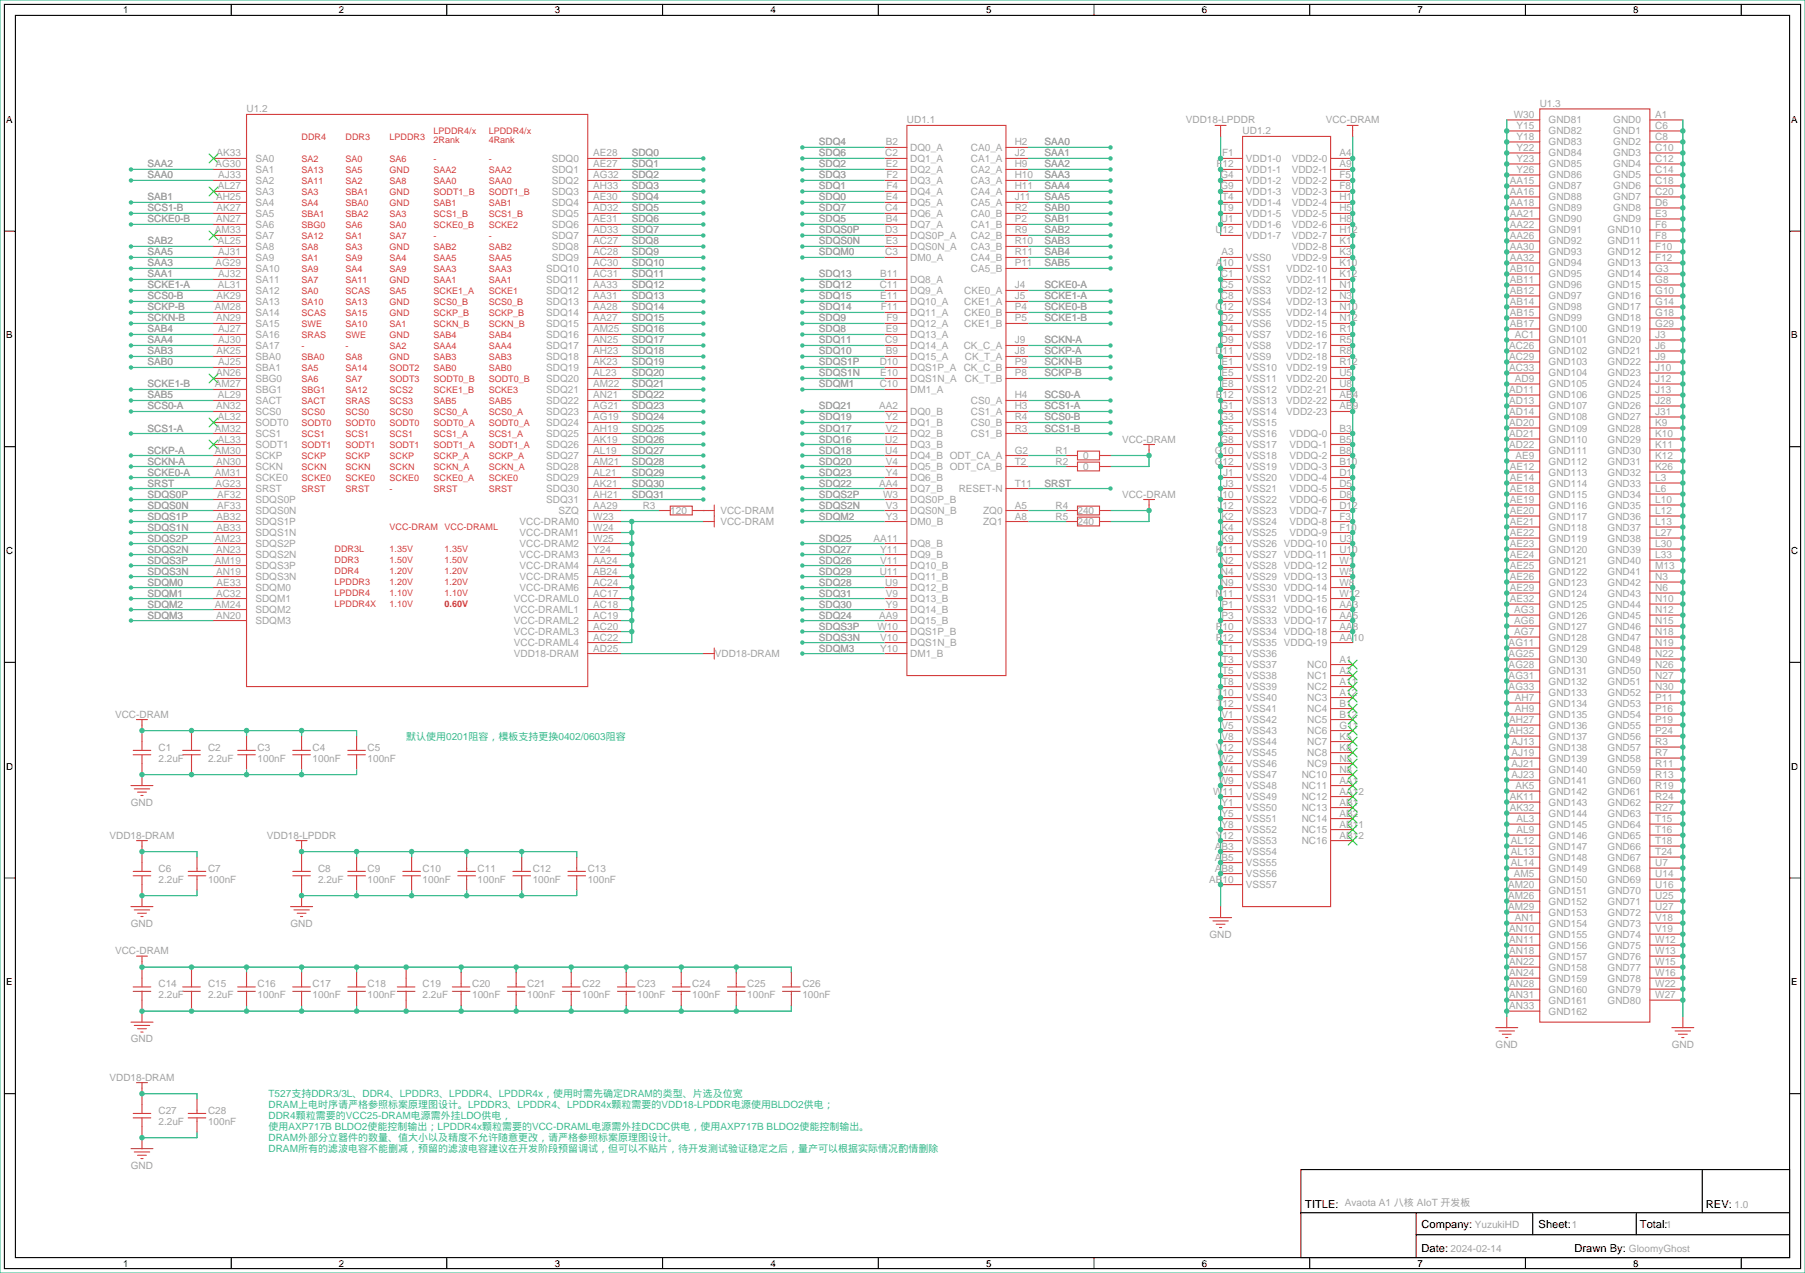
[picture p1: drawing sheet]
<svg xmlns="http://www.w3.org/2000/svg" width="417mm" height="294mm" viewBox="0 0 417 294" stroke-linecap="round" stroke-linejoin="round" font-family="sans-serif">
<defs><g id="words">
<g font-size="2.6">
<text x="301.2" y="278.9">TITLE: Avaota A1 八核 AIoT 开发板</text>
<text x="393.7" y="278.9">REV: 1.0</text>
<text x="328.1" y="283.4">Company: YuzukiHD</text>
<text x="355.1" y="283.5">Sheet:1</text>
<text x="378.5" y="283.5">Total:1</text>
<text x="328.1" y="288.9">Date: 2024-02-14</text>
<text x="363.4" y="289">Drawn By: GloomyGhost</text>
</g>
<g font-size="2.3" fill="#a2a2a2">
<text x="56.9" y="26">U1.2</text>
<text x="209.3" y="28.5">UD1.1</text>
<text x="273.7" y="28.5">VDD18-LPDDR</text>
<text x="305.9" y="28.5">VCC-DRAM</text>
<text x="349.3" y="27.2">W30</text>
<text x="350" y="29.8">Y15</text>
<text x="355.3" y="24.7">U1.3</text>
<text x="357.4" y="28.5">GND81</text>
<text x="372.3" y="28.5">GND0</text>
<text x="382" y="27.2">A1</text>
<text x="382" y="29.8">C6</text>
<text x="189" y="33.6">SDQ4</text>
<text x="204.4" y="33.6">B2</text>
<text x="210.1" y="34.8">DQ0_A</text>
<text x="224.1" y="34.8">CA0_A</text>
<text x="234.2" y="33.6">H2</text>
<text x="241" y="33.6">SAA0</text>
<text x="286.8" y="31">UD1.2</text>
<text x="350" y="32.3">Y18</text>
<text x="350" y="34.8">Y22</text>
<text x="357.4" y="31">GND82</text>
<text x="357.4" y="33.6">GND83</text>
<text x="372.3" y="31">GND1</text>
<text x="372.3" y="33.6">GND2</text>
<text x="382" y="32.3">C8</text>
<text x="382" y="34.8">C10</text>
<text x="34" y="38.7">SAA2</text>
<text x="34" y="41.2">SAA0</text>
<text x="49.7" y="38.7">AG30</text>
<text x="50" y="36.1">AK33</text>
<text x="50.4" y="41.2">AJ33</text>
<text x="58.9" y="37.4">SA0</text>
<text x="58.9" y="39.9">SA1</text>
<text x="127.3" y="37.4">SDQ0</text>
<text x="127.3" y="39.9">SDQ1</text>
<text x="136.9" y="36.1">AE28</text>
<text x="136.9" y="38.7">AE27</text>
<text x="136.9" y="41.2">AG32</text>
<text x="145.8" y="36.1">SDQ0</text>
<text x="145.8" y="38.7">SDQ1</text>
<text x="145.8" y="41.2">SDQ2</text>
<text x="189" y="36.1">SDQ6</text>
<text x="189" y="38.7">SDQ2</text>
<text x="189" y="41.2">SDQ3</text>
<text x="204.3" y="36.1">C2</text>
<text x="204.4" y="38.7">E2</text>
<text x="204.6" y="41.2">F2</text>
<text x="210.1" y="39.9">DQ2_A</text>
<text x="210.1" y="37.4">DQ1_A</text>
<text x="224.1" y="39.9">CA2_A</text>
<text x="224.1" y="37.4">CA1_A</text>
<text x="234.2" y="41.2">H10</text>
<text x="234.2" y="38.7">H9</text>
<text x="234.2" y="36.1">J2</text>
<text x="241" y="41.2">SAA3</text>
<text x="241" y="38.7">SAA2</text>
<text x="241" y="36.1">SAA1</text>
<text x="280.8" y="38.7">F12</text>
<text x="281.7" y="41.2">G4</text>
<text x="282" y="36.1">F1</text>
<text x="287.5" y="39.9">VDD1-1</text>
<text x="287.5" y="37.4">VDD1-0</text>
<text x="298.1" y="39.9">VDD2-1</text>
<text x="298.1" y="37.4">VDD2-0</text>
<text x="309.1" y="41.2">F5</text>
<text x="309.1" y="38.7">A9</text>
<text x="309.1" y="36.1">A4</text>
<text x="350" y="37.4">Y23</text>
<text x="350" y="39.9">Y26</text>
<text x="357.4" y="36.1">GND84</text>
<text x="357.4" y="38.7">GND85</text>
<text x="357.4" y="41.2">GND86</text>
<text x="372.3" y="36.1">GND3</text>
<text x="372.3" y="38.7">GND4</text>
<text x="372.3" y="41.2">GND5</text>
<text x="382" y="37.4">C12</text>
<text x="382" y="39.9">C14</text>
<text x="34" y="46.3">SAB1</text>
<text x="49.9" y="46.3">AH25</text>
<text x="50.2" y="43.7">AL27</text>
<text x="58.9" y="42.5">SA2</text>
<text x="58.9" y="45">SA3</text>
<text x="58.9" y="47.5">SA4</text>
<text x="127.3" y="42.5">SDQ2</text>
<text x="127.3" y="45">SDQ3</text>
<text x="127.3" y="47.5">SDQ4</text>
<text x="136.9" y="43.7">AH33</text>
<text x="136.9" y="46.3">AE30</text>
<text x="145.8" y="43.7">SDQ3</text>
<text x="145.8" y="46.3">SDQ4</text>
<text x="189" y="43.7">SDQ1</text>
<text x="189" y="46.3">SDQ0</text>
<text x="204.4" y="46.3">E4</text>
<text x="204.6" y="43.7">F4</text>
<text x="210.1" y="47.5">DQ5_A</text>
<text x="210.1" y="45">DQ4_A</text>
<text x="210.1" y="42.5">DQ3_A</text>
<text x="224.1" y="47.5">CA5_A</text>
<text x="224.1" y="45">CA4_A</text>
<text x="224.1" y="42.5">CA3_A</text>
<text x="234.2" y="46.3">J11</text>
<text x="234.2" y="43.7">H11</text>
<text x="241" y="46.3">SAA5</text>
<text x="241" y="43.7">SAA4</text>
<text x="281.7" y="43.7">G9</text>
<text x="282" y="46.3">T4</text>
<text x="287.5" y="47.5">VDD1-4</text>
<text x="287.5" y="45">VDD1-3</text>
<text x="287.5" y="42.5">VDD1-2</text>
<text x="298.1" y="47.5">VDD2-4</text>
<text x="298.1" y="45">VDD2-3</text>
<text x="298.1" y="42.5">VDD2-2</text>
<text x="309.1" y="46.3">H1</text>
<text x="309.1" y="43.7">F8</text>
<text x="348.4" y="42.5">AA15</text>
<text x="348.4" y="45">AA16</text>
<text x="348.4" y="47.5">AA18</text>
<text x="357.4" y="43.7">GND87</text>
<text x="357.4" y="46.3">GND88</text>
<text x="372.3" y="43.7">GND6</text>
<text x="372.3" y="46.3">GND7</text>
<text x="382" y="42.5">C18</text>
<text x="382" y="45">C20</text>
<text x="382" y="47.5">D6</text>
<text x="34" y="48.8">SCS1-B</text>
<text x="34" y="51.4">SCKE0-B</text>
<text x="49.6" y="53.9">AM33</text>
<text x="49.9" y="51.4">AN27</text>
<text x="50" y="48.8">AK27</text>
<text x="58.9" y="50.1">SA5</text>
<text x="58.9" y="52.6">SA6</text>
<text x="127.3" y="50.1">SDQ5</text>
<text x="127.3" y="52.6">SDQ6</text>
<text x="136.9" y="48.8">AD32</text>
<text x="136.9" y="51.4">AE31</text>
<text x="136.9" y="53.9">AD33</text>
<text x="145.8" y="48.8">SDQ5</text>
<text x="145.8" y="51.4">SDQ6</text>
<text x="145.8" y="53.9">SDQ7</text>
<text x="189" y="48.8">SDQ7</text>
<text x="189" y="51.4">SDQ5</text>
<text x="189" y="53.9">SDQS0P</text>
<text x="204.3" y="53.9">D3</text>
<text x="204.3" y="48.8">C4</text>
<text x="204.4" y="51.4">B4</text>
<text x="210.1" y="52.6">DQ7_A</text>
<text x="210.1" y="50.1">DQ6_A</text>
<text x="224.1" y="52.6">CA1_B</text>
<text x="224.1" y="50.1">CA0_B</text>
<text x="234.2" y="53.9">R9</text>
<text x="234.2" y="51.4">P2</text>
<text x="234.2" y="48.8">R2</text>
<text x="241" y="53.9">SAB2</text>
<text x="241" y="51.4">SAB1</text>
<text x="241" y="48.8">SAB0</text>
<text x="280.5" y="53.9">U12</text>
<text x="281.8" y="51.4">U1</text>
<text x="282" y="48.8">T9</text>
<text x="287.5" y="52.6">VDD1-6</text>
<text x="287.5" y="50.1">VDD1-5</text>
<text x="298.1" y="52.6">VDD2-6</text>
<text x="298.1" y="50.1">VDD2-5</text>
<text x="309.1" y="53.9">H12</text>
<text x="309.1" y="51.4">H8</text>
<text x="309.1" y="48.8">H5</text>
<text x="348.4" y="50.1">AA21</text>
<text x="348.4" y="52.6">AA22</text>
<text x="357.4" y="48.8">GND89</text>
<text x="357.4" y="51.4">GND90</text>
<text x="357.4" y="53.9">GND91</text>
<text x="371" y="53.9">GND10</text>
<text x="372.3" y="48.8">GND8</text>
<text x="372.3" y="51.4">GND9</text>
<text x="382" y="50.1">E3</text>
<text x="382" y="52.6">F6</text>
<text x="34" y="56.4">SAB2</text>
<text x="34" y="59">SAA5</text>
<text x="50.2" y="56.4">AL25</text>
<text x="50.4" y="59">AJ31</text>
<text x="58.9" y="55.2">SA7</text>
<text x="58.9" y="57.7">SA8</text>
<text x="127.3" y="55.2">SDQ7</text>
<text x="127.3" y="57.7">SDQ8</text>
<text x="136.9" y="56.4">AC27</text>
<text x="136.9" y="59">AC28</text>
<text x="145.8" y="56.4">SDQ8</text>
<text x="145.8" y="59">SDQ9</text>
<text x="189" y="56.4">SDQS0N</text>
<text x="189" y="59">SDQM0</text>
<text x="204.3" y="59">C3</text>
<text x="204.4" y="56.4">E3</text>
<text x="210.1" y="57.7">DQS0N_A</text>
<text x="210.1" y="55.2">DQS0P_A</text>
<text x="224.1" y="57.7">CA3_B</text>
<text x="224.1" y="55.2">CA2_B</text>
<text x="234.2" y="59">R11</text>
<text x="234.2" y="56.4">R10</text>
<text x="241" y="59">SAB4</text>
<text x="241" y="56.4">SAB3</text>
<text x="281.9" y="59">A3</text>
<text x="287.5" y="55.2">VDD1-7</text>
<text x="298.1" y="57.7">VDD2-8</text>
<text x="298.1" y="55.2">VDD2-7</text>
<text x="309.1" y="59">K3</text>
<text x="309.1" y="56.4">K1</text>
<text x="348.4" y="55.2">AA26</text>
<text x="348.4" y="57.7">AA30</text>
<text x="357.4" y="56.4">GND92</text>
<text x="357.4" y="59">GND93</text>
<text x="371" y="56.4">GND11</text>
<text x="371" y="59">GND12</text>
<text x="382" y="55.2">F8</text>
<text x="382" y="57.7">F10</text>
<text x="34" y="61.5">SAA3</text>
<text x="34" y="64.1">SAA1</text>
<text x="49.7" y="61.5">AG29</text>
<text x="50.4" y="64.1">AJ32</text>
<text x="58.9" y="60.2">SA9</text>
<text x="58.9" y="62.8">SA10</text>
<text x="58.9" y="65.3">SA11</text>
<text x="126" y="62.8">SDQ10</text>
<text x="126" y="65.3">SDQ11</text>
<text x="127.3" y="60.2">SDQ9</text>
<text x="136.9" y="61.5">AC30</text>
<text x="136.9" y="64.1">AC31</text>
<text x="145.8" y="61.5">SDQ10</text>
<text x="145.8" y="64.1">SDQ11</text>
<text x="189" y="64.1">SDQ13</text>
<text x="203.2" y="64.1">B11</text>
<text x="210.1" y="65.3">DQ8_A</text>
<text x="210.1" y="60.2">DM0_A</text>
<text x="224.1" y="62.8">CA5_B</text>
<text x="224.1" y="60.2">CA4_B</text>
<text x="234.2" y="61.5">P11</text>
<text x="241" y="61.5">SAB5</text>
<text x="280.6" y="61.5">A10</text>
<text x="281.8" y="64.1">C1</text>
<text x="287.5" y="65.3">VSS2</text>
<text x="287.5" y="62.8">VSS1</text>
<text x="287.5" y="60.2">VSS0</text>
<text x="296.8" y="65.3">VDD2-11</text>
<text x="296.8" y="62.8">VDD2-10</text>
<text x="298.1" y="60.2">VDD2-9</text>
<text x="309.1" y="64.1">K12</text>
<text x="309.1" y="61.5">K10</text>
<text x="348.4" y="60.2">AA32</text>
<text x="348.4" y="62.8">AB10</text>
<text x="348.4" y="65.3">AB11</text>
<text x="357.4" y="61.5">GND94</text>
<text x="357.4" y="64.1">GND95</text>
<text x="371" y="61.5">GND13</text>
<text x="371" y="64.1">GND14</text>
<text x="382" y="60.2">F12</text>
<text x="382" y="62.8">G3</text>
<text x="382" y="65.3">G8</text>
<text x="34" y="66.6">SCKE1-A</text>
<text x="34" y="69.1">SCS0-B</text>
<text x="34" y="71.7">SCKP-B</text>
<text x="49.6" y="71.7">AM28</text>
<text x="50" y="69.1">AK29</text>
<text x="50.2" y="66.6">AL31</text>
<text x="58.9" y="67.9">SA12</text>
<text x="58.9" y="70.4">SA13</text>
<text x="126" y="67.9">SDQ12</text>
<text x="126" y="70.4">SDQ13</text>
<text x="136.9" y="66.6">AA33</text>
<text x="136.9" y="69.1">AA31</text>
<text x="136.9" y="71.7">AA28</text>
<text x="145.8" y="66.6">SDQ12</text>
<text x="145.8" y="69.1">SDQ13</text>
<text x="145.8" y="71.7">SDQ14</text>
<text x="189" y="66.6">SDQ12</text>
<text x="189" y="69.1">SDQ15</text>
<text x="189" y="71.7">SDQ14</text>
<text x="203" y="66.6">C11</text>
<text x="203.2" y="69.1">E11</text>
<text x="203.3" y="71.7">F11</text>
<text x="210.1" y="70.4">DQ10_A</text>
<text x="210.1" y="67.9">DQ9_A</text>
<text x="222.5" y="70.4">CKE1_A</text>
<text x="222.5" y="67.9">CKE0_A</text>
<text x="234.2" y="71.7">P4</text>
<text x="234.2" y="69.1">J5</text>
<text x="234.2" y="66.6">J4</text>
<text x="241" y="71.7">SCKE0-B</text>
<text x="241" y="69.1">SCKE1-A</text>
<text x="241" y="66.6">SCKE0-A</text>
<text x="280.5" y="71.7">C12</text>
<text x="281.8" y="69.1">C8</text>
<text x="281.8" y="66.6">C5</text>
<text x="287.5" y="70.4">VSS4</text>
<text x="287.5" y="67.9">VSS3</text>
<text x="296.8" y="70.4">VDD2-13</text>
<text x="296.8" y="67.9">VDD2-12</text>
<text x="309.1" y="71.7">N10</text>
<text x="309.1" y="69.1">N3</text>
<text x="309.1" y="66.6">N1</text>
<text x="348.4" y="67.9">AB12</text>
<text x="348.4" y="70.4">AB14</text>
<text x="357.4" y="66.6">GND96</text>
<text x="357.4" y="69.1">GND97</text>
<text x="357.4" y="71.7">GND98</text>
<text x="371" y="66.6">GND15</text>
<text x="371" y="69.1">GND16</text>
<text x="371" y="71.7">GND17</text>
<text x="382" y="67.9">G10</text>
<text x="382" y="70.4">G14</text>
<text x="34" y="74.2">SCKN-B</text>
<text x="34" y="76.8">SAB4</text>
<text x="49.9" y="74.2">AN29</text>
<text x="50.4" y="76.8">AJ27</text>
<text x="58.9" y="72.9">SA14</text>
<text x="58.9" y="75.5">SA15</text>
<text x="126" y="72.9">SDQ14</text>
<text x="126" y="75.5">SDQ15</text>
<text x="136.9" y="74.2">AA27</text>
<text x="136.9" y="76.8">AM25</text>
<text x="145.8" y="74.2">SDQ15</text>
<text x="145.8" y="76.8">SDQ16</text>
<text x="189" y="74.2">SDQ9</text>
<text x="189" y="76.8">SDQ8</text>
<text x="204.4" y="76.8">E9</text>
<text x="204.6" y="74.2">F9</text>
<text x="210.1" y="75.5">DQ12_A</text>
<text x="210.1" y="72.9">DQ11_A</text>
<text x="222.5" y="75.5">CKE1_B</text>
<text x="222.5" y="72.9">CKE0_B</text>
<text x="234.2" y="74.2">P5</text>
<text x="241" y="74.2">SCKE1-B</text>
<text x="281.8" y="76.8">D4</text>
<text x="281.8" y="74.2">D2</text>
<text x="287.5" y="75.5">VSS6</text>
<text x="287.5" y="72.9">VSS5</text>
<text x="296.8" y="75.5">VDD2-15</text>
<text x="296.8" y="72.9">VDD2-14</text>
<text x="309.1" y="76.8">R1</text>
<text x="309.1" y="74.2">N12</text>
<text x="348.4" y="72.9">AB15</text>
<text x="348.4" y="75.5">AB17</text>
<text x="357.4" y="74.2">GND99</text>
<text x="357.4" y="76.8">GND100</text>
<text x="371" y="74.2">GND18</text>
<text x="371" y="76.8">GND19</text>
<text x="382" y="72.9">G18</text>
<text x="382" y="75.5">G29</text>
<text x="34" y="79.3">SAA4</text>
<text x="34" y="81.8">SAB3</text>
<text x="50" y="81.8">AK25</text>
<text x="50.4" y="79.3">AJ30</text>
<text x="58.9" y="78">SA16</text>
<text x="58.9" y="80.6">SA17</text>
<text x="58.9" y="83.1">SBA0</text>
<text x="126" y="78">SDQ16</text>
<text x="126" y="80.6">SDQ17</text>
<text x="126" y="83.1">SDQ18</text>
<text x="136.9" y="79.3">AN25</text>
<text x="136.9" y="81.8">AH23</text>
<text x="145.8" y="81.8">SDQ18</text>
<text x="145.8" y="79.3">SDQ17</text>
<text x="189" y="79.3">SDQ11</text>
<text x="189" y="81.8">SDQ10</text>
<text x="204.3" y="79.3">C9</text>
<text x="204.4" y="81.8">B9</text>
<text x="210.1" y="83.1">DQ15_A</text>
<text x="210.1" y="80.6">DQ14_A</text>
<text x="210.1" y="78">DQ13_A</text>
<text x="222.4" y="80.6">CK_C_A</text>
<text x="222.7" y="83.1">CK_T_A</text>
<text x="234.2" y="81.8">J8</text>
<text x="234.2" y="79.3">J9</text>
<text x="241" y="81.8">SCKP-A</text>
<text x="241" y="79.3">SCKN-A</text>
<text x="280.5" y="81.8">D11</text>
<text x="281.8" y="79.3">D9</text>
<text x="287.5" y="83.1">VSS9</text>
<text x="287.5" y="80.6">VSS8</text>
<text x="287.5" y="78">VSS7</text>
<text x="296.8" y="83.1">VDD2-18</text>
<text x="296.8" y="80.6">VDD2-17</text>
<text x="296.8" y="78">VDD2-16</text>
<text x="309.1" y="81.8">R8</text>
<text x="309.1" y="79.3">R5</text>
<text x="348.3" y="80.6">AC26</text>
<text x="348.3" y="83.1">AC29</text>
<text x="349.6" y="78">AC1</text>
<text x="357.4" y="79.3">GND101</text>
<text x="357.4" y="81.8">GND102</text>
<text x="371" y="79.3">GND20</text>
<text x="371" y="81.8">GND21</text>
<text x="382" y="78">J3</text>
<text x="382" y="80.6">J6</text>
<text x="382" y="83.1">J9</text>
<text x="34" y="84.4">SAB0</text>
<text x="34" y="89.5">SCKE1-B</text>
<text x="49.6" y="89.5">AM27</text>
<text x="49.9" y="86.9">AN26</text>
<text x="50.4" y="84.4">AJ25</text>
<text x="58.9" y="85.6">SBA1</text>
<text x="58.9" y="88.2">SBG0</text>
<text x="126" y="85.6">SDQ19</text>
<text x="126" y="88.2">SDQ20</text>
<text x="136.9" y="84.4">AK23</text>
<text x="136.9" y="86.9">AL23</text>
<text x="136.9" y="89.5">AM22</text>
<text x="145.8" y="89.5">SDQ21</text>
<text x="145.8" y="86.9">SDQ20</text>
<text x="145.8" y="84.4">SDQ19</text>
<text x="189" y="84.4">SDQS1P</text>
<text x="189" y="86.9">SDQS1N</text>
<text x="189" y="89.5">SDQM1</text>
<text x="203" y="89.5">C10</text>
<text x="203" y="84.4">D10</text>
<text x="203.2" y="86.9">E10</text>
<text x="210.1" y="88.2">DQS1N_A</text>
<text x="210.1" y="85.6">DQS1P_A</text>
<text x="222.4" y="85.6">CK_C_B</text>
<text x="222.7" y="88.2">CK_T_B</text>
<text x="234.2" y="86.9">P8</text>
<text x="234.2" y="84.4">P9</text>
<text x="241" y="86.9">SCKP-B</text>
<text x="241" y="84.4">SCKN-B</text>
<text x="281.9" y="89.5">E8</text>
<text x="281.9" y="86.9">E5</text>
<text x="281.9" y="84.4">E1</text>
<text x="287.5" y="88.2">VSS11</text>
<text x="287.5" y="85.6">VSS10</text>
<text x="296.8" y="88.2">VDD2-20</text>
<text x="296.8" y="85.6">VDD2-19</text>
<text x="309.1" y="89.5">U8</text>
<text x="309.1" y="86.9">U5</text>
<text x="309.1" y="84.4">R12</text>
<text x="348.3" y="85.6">AC33</text>
<text x="349.6" y="88.2">AD9</text>
<text x="357.4" y="84.4">GND103</text>
<text x="357.4" y="86.9">GND104</text>
<text x="357.4" y="89.5">GND105</text>
<text x="371" y="84.4">GND22</text>
<text x="371" y="86.9">GND23</text>
<text x="371" y="89.5">GND24</text>
<text x="382" y="85.6">J10</text>
<text x="382" y="88.2">J12</text>
<text x="34" y="92">SAB5</text>
<text x="34" y="94.5">SCS0-A</text>
<text x="49.9" y="94.5">AN32</text>
<text x="50.2" y="92">AL29</text>
<text x="58.9" y="90.7">SBG1</text>
<text x="58.9" y="93.3">SACT</text>
<text x="58.9" y="95.8">SCS0</text>
<text x="126" y="90.7">SDQ21</text>
<text x="126" y="93.3">SDQ22</text>
<text x="126" y="95.8">SDQ23</text>
<text x="136.9" y="92">AN21</text>
<text x="136.9" y="94.5">AG21</text>
<text x="145.8" y="94.5">SDQ23</text>
<text x="145.8" y="92">SDQ22</text>
<text x="189" y="94.5">SDQ21</text>
<text x="202.9" y="94.5">AA2</text>
<text x="210.1" y="95.8">DQ0_B</text>
<text x="210.1" y="90.7">DM1_A</text>
<text x="224.1" y="95.8">CS1_A</text>
<text x="224.1" y="93.3">CS0_A</text>
<text x="234.2" y="94.5">H3</text>
<text x="234.2" y="92">H4</text>
<text x="241" y="92">SCS0-A</text>
<text x="241" y="94.5">SCS1-A</text>
<text x="280.6" y="92">E12</text>
<text x="281.7" y="94.5">G1</text>
<text x="287.5" y="95.8">VSS14</text>
<text x="287.5" y="93.3">VSS13</text>
<text x="287.5" y="90.7">VSS12</text>
<text x="296.8" y="95.8">VDD2-23</text>
<text x="296.8" y="93.3">VDD2-22</text>
<text x="296.8" y="90.7">VDD2-21</text>
<text x="309.1" y="94.5">AB9</text>
<text x="309.1" y="92">AB4</text>
<text x="348.3" y="90.7">AD11</text>
<text x="348.3" y="93.3">AD13</text>
<text x="348.3" y="95.8">AD14</text>
<text x="357.4" y="92">GND106</text>
<text x="357.4" y="94.5">GND107</text>
<text x="371" y="92">GND25</text>
<text x="371" y="94.5">GND26</text>
<text x="382" y="90.7">J13</text>
<text x="382" y="93.3">J28</text>
<text x="382" y="95.8">J31</text>
<text x="34" y="99.6">SCS1-A</text>
<text x="49.6" y="99.6">AM32</text>
<text x="50.2" y="97.1">AL32</text>
<text x="58.9" y="98.3">SODT0</text>
<text x="58.9" y="100.9">SCS1</text>
<text x="126" y="98.3">SDQ24</text>
<text x="126" y="100.9">SDQ25</text>
<text x="136.9" y="97.1">AG19</text>
<text x="136.9" y="99.6">AH19</text>
<text x="145.8" y="99.6">SDQ25</text>
<text x="145.8" y="97.1">SDQ24</text>
<text x="189" y="97.1">SDQ19</text>
<text x="189" y="99.6">SDQ17</text>
<text x="204.4" y="99.6">V2</text>
<text x="204.4" y="97.1">Y2</text>
<text x="210.1" y="100.9">DQ2_B</text>
<text x="210.1" y="98.3">DQ1_B</text>
<text x="224.1" y="100.9">CS1_B</text>
<text x="224.1" y="98.3">CS0_B</text>
<text x="234.2" y="99.6">R3</text>
<text x="234.2" y="97.1">R4</text>
<text x="241" y="97.1">SCS0-B</text>
<text x="241" y="99.6">SCS1-B</text>
<text x="281.7" y="99.6">G5</text>
<text x="281.7" y="97.1">G3</text>
<text x="287.5" y="100.9">VSS16</text>
<text x="287.5" y="98.3">VSS15</text>
<text x="297.6" y="100.9">VDDQ-0</text>
<text x="309.1" y="99.6">B3</text>
<text x="348.3" y="98.3">AD20</text>
<text x="348.3" y="100.9">AD21</text>
<text x="357.4" y="97.1">GND108</text>
<text x="357.4" y="99.6">GND109</text>
<text x="371" y="97.1">GND27</text>
<text x="371" y="99.6">GND28</text>
<text x="382" y="98.3">K9</text>
<text x="382" y="100.9">K10</text>
<text x="34" y="104.7">SCKP-A</text>
<text x="34" y="107.2">SCKN-A</text>
<text x="49.6" y="104.7">AM30</text>
<text x="49.9" y="107.2">AN30</text>
<text x="50.2" y="102.2">AL33</text>
<text x="58.9" y="103.4">SODT1</text>
<text x="58.9" y="106">SCKP</text>
<text x="126" y="103.4">SDQ26</text>
<text x="126" y="106">SDQ27</text>
<text x="136.9" y="102.2">AK19</text>
<text x="136.9" y="104.7">AL19</text>
<text x="136.9" y="107.2">AM21</text>
<text x="145.8" y="107.2">SDQ28</text>
<text x="145.8" y="104.7">SDQ27</text>
<text x="145.8" y="102.2">SDQ26</text>
<text x="189" y="102.2">SDQ16</text>
<text x="189" y="104.7">SDQ18</text>
<text x="189" y="107.2">SDQ20</text>
<text x="204.3" y="104.7">U4</text>
<text x="204.3" y="102.2">U2</text>
<text x="204.4" y="107.2">V4</text>
<text x="210.1" y="106">DQ4_B ODT_CA_A</text>
<text x="210.1" y="103.4">DQ3_B</text>
<text x="234.2" y="107.2">T2</text>
<text x="234.2" y="104.7">G2</text>
<text x="243.6" y="104.7">R1</text>
<text x="243.6" y="107.2">R2</text>
<text x="249.9" y="106">0</text>
<text x="259" y="102.2">VCC-DRAM</text>
<text x="280.4" y="107.2">G12</text>
<text x="280.4" y="104.7">G10</text>
<text x="281.7" y="102.2">G8</text>
<text x="287.5" y="106">VSS18</text>
<text x="287.5" y="103.4">VSS17</text>
<text x="297.6" y="106">VDDQ-2</text>
<text x="297.6" y="103.4">VDDQ-1</text>
<text x="309.1" y="107.2">B10</text>
<text x="309.1" y="104.7">B8</text>
<text x="309.1" y="102.2">B5</text>
<text x="348.3" y="103.4">AD22</text>
<text x="349.7" y="106">AE9</text>
<text x="357.4" y="102.2">GND110</text>
<text x="357.4" y="104.7">GND111</text>
<text x="357.4" y="107.2">GND112</text>
<text x="371" y="102.2">GND29</text>
<text x="371" y="104.7">GND30</text>
<text x="371" y="107.2">GND31</text>
<text x="382" y="103.4">K11</text>
<text x="382" y="106">K12</text>
<text x="34" y="109.8">SCKE0-A</text>
<text x="34" y="112.3">SRST</text>
<text x="49.6" y="109.8">AM31</text>
<text x="49.7" y="112.3">AG23</text>
<text x="58.9" y="108.5">SCKN</text>
<text x="58.9" y="111">SCKE0</text>
<text x="58.9" y="113.6">SRST</text>
<text x="126" y="108.5">SDQ28</text>
<text x="126" y="111">SDQ29</text>
<text x="126" y="113.6">SDQ30</text>
<text x="136.9" y="109.8">AL21</text>
<text x="136.9" y="112.3">AK21</text>
<text x="145.8" y="112.3">SDQ30</text>
<text x="145.8" y="109.8">SDQ29</text>
<text x="189" y="109.8">SDQ23</text>
<text x="189" y="112.3">SDQ22</text>
<text x="202.9" y="112.3">AA4</text>
<text x="204.4" y="109.8">Y4</text>
<text x="210.1" y="113.6">DQ7_B</text>
<text x="210.1" y="111">DQ6_B</text>
<text x="210.1" y="108.5">DQ5_B ODT_CA_B</text>
<text x="221.3" y="113.6">RESET-N</text>
<text x="234.2" y="112.3">T11</text>
<text x="241" y="112.3">SRST</text>
<text x="249.9" y="108.5">0</text>
<text x="282.3" y="112.3">J3</text>
<text x="282.3" y="109.8">J1</text>
<text x="287.5" y="113.6">VSS21</text>
<text x="287.5" y="111">VSS20</text>
<text x="287.5" y="108.5">VSS19</text>
<text x="297.6" y="113.6">VDDQ-5</text>
<text x="297.6" y="111">VDDQ-4</text>
<text x="297.6" y="108.5">VDDQ-3</text>
<text x="309.1" y="112.3">D5</text>
<text x="309.1" y="109.8">D1</text>
<text x="348.4" y="108.5">AE12</text>
<text x="348.4" y="111">AE14</text>
<text x="348.4" y="113.6">AE18</text>
<text x="357.4" y="109.8">GND113</text>
<text x="357.4" y="112.3">GND114</text>
<text x="371" y="109.8">GND32</text>
<text x="371" y="112.3">GND33</text>
<text x="382" y="108.5">K26</text>
<text x="382" y="111">L3</text>
<text x="382" y="113.6">L6</text>
<text x="34" y="114.9">SDQS0P</text>
<text x="34" y="117.4">SDQS0N</text>
<text x="34" y="119.9">SDQS1P</text>
<text x="50" y="119.9">AB32</text>
<text x="50.1" y="114.9">AF32</text>
<text x="50.1" y="117.4">AF33</text>
<text x="58.9" y="116.1">SDQS0P</text>
<text x="58.9" y="118.7">SDQS0N</text>
<text x="126" y="116.1">SDQ31</text>
<text x="128.9" y="118.7">SZQ</text>
<text x="136.9" y="114.9">AH21</text>
<text x="136.9" y="117.4">AA29</text>
<text x="136.9" y="119.9">W23</text>
<text x="145.8" y="114.9">SDQ31</text>
<text x="148.3" y="117.4">R3</text>
<text x="154.7" y="118.7">120</text>
<text x="166.2" y="118.7">VCC-DRAM</text>
<text x="189" y="114.9">SDQS2P</text>
<text x="189" y="117.4">SDQS2N</text>
<text x="189" y="119.9">SDQM2</text>
<text x="203.8" y="114.9">W3</text>
<text x="204.4" y="119.9">Y3</text>
<text x="204.4" y="117.4">V3</text>
<text x="210.1" y="118.7">DQS0N_B</text>
<text x="210.1" y="116.1">DQS0P_B</text>
<text x="226.9" y="118.7">ZQ0</text>
<text x="234.2" y="119.9">A8</text>
<text x="234.2" y="117.4">A5</text>
<text x="243.6" y="117.4">R4</text>
<text x="243.6" y="119.9">R5</text>
<text x="248.7" y="118.7">240</text>
<text x="259" y="114.9">VCC-DRAM</text>
<text x="281" y="117.4">J12</text>
<text x="281" y="114.9">J10</text>
<text x="281.9" y="119.9">K2</text>
<text x="287.5" y="118.7">VSS23</text>
<text x="287.5" y="116.1">VSS22</text>
<text x="297.6" y="118.7">VDDQ-7</text>
<text x="297.6" y="116.1">VDDQ-6</text>
<text x="309.1" y="119.9">F3</text>
<text x="309.1" y="117.4">D12</text>
<text x="309.1" y="114.9">D8</text>
<text x="348.4" y="116.1">AE19</text>
<text x="348.4" y="118.7">AE20</text>
<text x="357.4" y="114.9">GND115</text>
<text x="357.4" y="117.4">GND116</text>
<text x="357.4" y="119.9">GND117</text>
<text x="371" y="114.9">GND34</text>
<text x="371" y="117.4">GND35</text>
<text x="371" y="119.9">GND36</text>
<text x="382" y="116.1">L10</text>
<text x="382" y="118.7">L12</text>
<text x="34" y="122.5">SDQS1N</text>
<text x="34" y="125">SDQS2P</text>
<text x="49.6" y="125">AM23</text>
<text x="50" y="122.5">AB33</text>
<text x="58.9" y="121.2">SDQS1P</text>
<text x="58.9" y="123.7">SDQS1N</text>
<text x="119.9" y="121.2">VCC-DRAM0</text>
<text x="119.9" y="123.7">VCC-DRAM1</text>
<text x="136.9" y="122.5">W24</text>
<text x="136.9" y="125">W25</text>
<text x="166.2" y="121.2">VCC-DRAM</text>
<text x="189" y="125">SDQ25</text>
<text x="201.6" y="125">AA11</text>
<text x="210.1" y="121.2">DM0_B</text>
<text x="226.9" y="121.2">ZQ1</text>
<text x="248.7" y="121.2">240</text>
<text x="281.9" y="125">K9</text>
<text x="281.9" y="122.5">K4</text>
<text x="287.5" y="123.7">VSS25</text>
<text x="287.5" y="121.2">VSS24</text>
<text x="297.6" y="123.7">VDDQ-9</text>
<text x="297.6" y="121.2">VDDQ-8</text>
<text x="309.1" y="125">U3</text>
<text x="309.1" y="122.5">F10</text>
<text x="348.4" y="121.2">AE21</text>
<text x="348.4" y="123.7">AE22</text>
<text x="357.4" y="122.5">GND118</text>
<text x="357.4" y="125">GND119</text>
<text x="371" y="122.5">GND37</text>
<text x="371" y="125">GND38</text>
<text x="382" y="121.2">L13</text>
<text x="382" y="123.7">L27</text>
<text x="34" y="127.6">SDQS2N</text>
<text x="34" y="130.1">SDQS3P</text>
<text x="49.6" y="130.1">AM19</text>
<text x="49.9" y="127.6">AN23</text>
<text x="58.9" y="126.3">SDQS2P</text>
<text x="58.9" y="128.8">SDQS2N</text>
<text x="58.9" y="131.4">SDQS3P</text>
<text x="119.9" y="126.3">VCC-DRAM2</text>
<text x="119.9" y="128.8">VCC-DRAM3</text>
<text x="119.9" y="131.4">VCC-DRAM4</text>
<text x="136.9" y="127.6">Y24</text>
<text x="136.9" y="130.1">AA24</text>
<text x="189" y="127.6">SDQ27</text>
<text x="189" y="130.1">SDQ26</text>
<text x="203.2" y="130.1">V11</text>
<text x="203.2" y="127.6">Y11</text>
<text x="210.1" y="131.4">DQ10_B</text>
<text x="210.1" y="128.8">DQ9_B</text>
<text x="210.1" y="126.3">DQ8_B</text>
<text x="280.6" y="127.6">K11</text>
<text x="281.8" y="130.1">N2</text>
<text x="287.5" y="131.4">VSS28 VDDQ-12</text>
<text x="287.5" y="128.8">VSS27 VDDQ-11</text>
<text x="287.5" y="126.3">VSS26 VDDQ-10</text>
<text x="309.1" y="130.1">W1</text>
<text x="309.1" y="127.6">U10</text>
<text x="348.4" y="126.3">AE23</text>
<text x="348.4" y="128.8">AE24</text>
<text x="348.4" y="131.4">AE25</text>
<text x="357.4" y="127.6">GND120</text>
<text x="357.4" y="130.1">GND121</text>
<text x="371" y="127.6">GND39</text>
<text x="371" y="130.1">GND40</text>
<text x="382" y="126.3">L30</text>
<text x="382" y="128.8">L33</text>
<text x="382" y="131.4">M13</text>
<text x="34" y="132.6">SDQS3N</text>
<text x="34" y="135.2">SDQM0</text>
<text x="34" y="137.7">SDQM1</text>
<text x="49.9" y="132.6">AN19</text>
<text x="49.9" y="137.7">AC32</text>
<text x="50" y="135.2">AE33</text>
<text x="58.9" y="133.9">SDQS3N</text>
<text x="58.9" y="136.4">SDQM0</text>
<text x="119.9" y="133.9">VCC-DRAM5</text>
<text x="119.9" y="136.4">VCC-DRAM6</text>
<text x="136.9" y="132.6">AB24</text>
<text x="136.9" y="135.2">AC24</text>
<text x="136.9" y="137.7">AC17</text>
<text x="189" y="132.6">SDQ29</text>
<text x="189" y="135.2">SDQ28</text>
<text x="189" y="137.7">SDQ31</text>
<text x="203" y="132.6">U11</text>
<text x="204.3" y="135.2">U9</text>
<text x="204.4" y="137.7">V9</text>
<text x="210.1" y="136.4">DQ12_B</text>
<text x="210.1" y="133.9">DQ11_B</text>
<text x="280.5" y="137.7">N11</text>
<text x="281.8" y="135.2">N9</text>
<text x="281.8" y="132.6">N4</text>
<text x="287.5" y="136.4">VSS30 VDDQ-14</text>
<text x="287.5" y="133.9">VSS29 VDDQ-13</text>
<text x="309.1" y="137.7">W12</text>
<text x="309.1" y="135.2">W8</text>
<text x="309.1" y="132.6">W5</text>
<text x="348.4" y="133.9">AE26</text>
<text x="348.4" y="136.4">AE29</text>
<text x="357.4" y="132.6">GND122</text>
<text x="357.4" y="135.2">GND123</text>
<text x="357.4" y="137.7">GND124</text>
<text x="371" y="132.6">GND41</text>
<text x="371" y="135.2">GND42</text>
<text x="371" y="137.7">GND43</text>
<text x="382" y="133.9">N3</text>
<text x="382" y="136.4">N6</text>
<text x="34" y="140.3">SDQM2</text>
<text x="34" y="142.8">SDQM3</text>
<text x="49.6" y="140.3">AM24</text>
<text x="49.9" y="142.8">AN20</text>
<text x="58.9" y="139">SDQM1</text>
<text x="58.9" y="141.5">SDQM2</text>
<text x="118.6" y="139">VCC-DRAML0</text>
<text x="118.6" y="141.5">VCC-DRAML1</text>
<text x="136.9" y="140.3">AC18</text>
<text x="136.9" y="142.8">AC19</text>
<text x="189" y="140.3">SDQ30</text>
<text x="189" y="142.8">SDQ24</text>
<text x="202.9" y="142.8">AA9</text>
<text x="204.4" y="140.3">Y9</text>
<text x="210.1" y="141.5">DQ14_B</text>
<text x="210.1" y="139">DQ13_B</text>
<text x="281.9" y="142.8">P3</text>
<text x="281.9" y="140.3">P1</text>
<text x="287.5" y="141.5">VSS32 VDDQ-16</text>
<text x="287.5" y="139">VSS31 VDDQ-15</text>
<text x="309.1" y="142.8">AA5</text>
<text x="309.1" y="140.3">AA3</text>
<text x="348.4" y="139">AE32</text>
<text x="349.5" y="141.5">AG3</text>
<text x="357.4" y="140.3">GND125</text>
<text x="357.4" y="142.8">GND126</text>
<text x="371" y="140.3">GND44</text>
<text x="371" y="142.8">GND45</text>
<text x="382" y="139">N10</text>
<text x="382" y="141.5">N12</text>
<text x="58.9" y="144.1">SDQM3</text>
<text x="118.6" y="144.1">VCC-DRAML2</text>
<text x="118.6" y="146.6">VCC-DRAML3</text>
<text x="118.6" y="149.1">VCC-DRAML4</text>
<text x="136.9" y="145.3">AC20</text>
<text x="136.9" y="147.9">AC22</text>
<text x="189" y="145.3">SDQS3P</text>
<text x="189" y="147.9">SDQS3N</text>
<text x="202.5" y="145.3">W10</text>
<text x="203.2" y="147.9">V10</text>
<text x="210.1" y="149.1">DQS1N_B</text>
<text x="210.1" y="146.6">DQS1P_B</text>
<text x="210.1" y="144.1">DQ15_B</text>
<text x="280.6" y="147.9">P12</text>
<text x="280.6" y="145.3">P10</text>
<text x="287.5" y="149.1">VSS35 VDDQ-19</text>
<text x="287.5" y="146.6">VSS34 VDDQ-18</text>
<text x="287.5" y="144.1">VSS33 VDDQ-17</text>
<text x="309.1" y="147.9">AA10</text>
<text x="309.1" y="145.3">AA8</text>
<text x="348.2" y="149.1">AG11</text>
<text x="349.5" y="144.1">AG6</text>
<text x="349.5" y="146.6">AG7</text>
<text x="357.4" y="145.3">GND127</text>
<text x="357.4" y="147.9">GND128</text>
<text x="371" y="145.3">GND46</text>
<text x="371" y="147.9">GND47</text>
<text x="382" y="144.1">N15</text>
<text x="382" y="146.6">N18</text>
<text x="382" y="149.1">N19</text>
<text x="118.6" y="151.7">VDD18-DRAM</text>
<text x="136.9" y="150.4">AD25</text>
<text x="165" y="151.7">VDD18-DRAM</text>
<text x="189" y="150.4">SDQM3</text>
<text x="203.2" y="150.4">Y10</text>
<text x="210.1" y="151.7">DM1_B</text>
<text x="282" y="155.5">T5</text>
<text x="282" y="153">T3</text>
<text x="282" y="150.4">T1</text>
<text x="287.5" y="154.2">VSS37</text>
<text x="287.5" y="151.7">VSS36</text>
<text x="301.7" y="154.2">NC0</text>
<text x="309.1" y="155.5">A2</text>
<text x="309.1" y="153">A1</text>
<text x="348.2" y="151.7">AG25</text>
<text x="348.2" y="154.2">AG28</text>
<text x="357.4" y="150.4">GND129</text>
<text x="357.4" y="153">GND130</text>
<text x="357.4" y="155.5">GND131</text>
<text x="371" y="150.4">GND48</text>
<text x="371" y="153">GND49</text>
<text x="371" y="155.5">GND50</text>
<text x="382" y="151.7">N22</text>
<text x="382" y="154.2">N26</text>
<text x="280.8" y="160.6">T10</text>
<text x="282" y="158">T8</text>
<text x="287.5" y="161.8">VSS40</text>
<text x="287.5" y="159.3">VSS39</text>
<text x="287.5" y="156.8">VSS38</text>
<text x="301.7" y="161.8">NC3</text>
<text x="301.7" y="159.3">NC2</text>
<text x="301.7" y="156.8">NC1</text>
<text x="309.1" y="160.6">A12</text>
<text x="309.1" y="158">A11</text>
<text x="348.2" y="156.8">AG31</text>
<text x="348.2" y="159.3">AG33</text>
<text x="349.6" y="161.8">AH7</text>
<text x="357.4" y="158">GND132</text>
<text x="357.4" y="160.6">GND133</text>
<text x="371" y="158">GND51</text>
<text x="371" y="160.6">GND52</text>
<text x="382" y="156.8">N27</text>
<text x="382" y="159.3">N30</text>
<text x="382" y="161.8">P11</text>
<text x="26.5" y="165.7">VCC-DRAM</text>
<text x="280.8" y="163.1">T12</text>
<text x="281.9" y="165.7">V1</text>
<text x="287.5" y="166.9">VSS42</text>
<text x="287.5" y="164.4">VSS41</text>
<text x="301.7" y="166.9">NC5</text>
<text x="301.7" y="164.4">NC4</text>
<text x="309.1" y="165.7">B12</text>
<text x="309.1" y="163.1">B1</text>
<text x="348.3" y="166.9">AH27</text>
<text x="349.6" y="164.4">AH9</text>
<text x="357.4" y="163.1">GND134</text>
<text x="357.4" y="165.7">GND135</text>
<text x="371" y="163.1">GND53</text>
<text x="371" y="165.7">GND54</text>
<text x="382" y="164.4">P16</text>
<text x="382" y="166.9">P19</text>
<text x="36.6" y="173.3">C1</text>
<text x="48" y="173.3">C2</text>
<text x="59.4" y="173.3">C3</text>
<text x="72.1" y="173.3">C4</text>
<text x="84.8" y="173.3">C5</text>
<text x="280.6" y="173.3">V12</text>
<text x="281.9" y="170.7">V8</text>
<text x="281.9" y="168.2">V5</text>
<text x="287.5" y="172">VSS44</text>
<text x="287.5" y="169.5">VSS43</text>
<text x="301.7" y="172">NC7</text>
<text x="301.7" y="169.5">NC6</text>
<text x="309.1" y="173.3">K8</text>
<text x="309.1" y="170.7">K5</text>
<text x="309.1" y="168.2">G11</text>
<text x="348.3" y="169.5">AH32</text>
<text x="348.8" y="172">AJ13</text>
<text x="357.4" y="168.2">GND136</text>
<text x="357.4" y="170.7">GND137</text>
<text x="357.4" y="173.3">GND138</text>
<text x="371" y="168.2">GND55</text>
<text x="371" y="170.7">GND56</text>
<text x="371" y="173.3">GND57</text>
<text x="382" y="169.5">P24</text>
<text x="382" y="172">R3</text>
<text x="36.6" y="175.8">2.2uF</text>
<text x="48" y="175.8">2.2uF</text>
<text x="59.4" y="175.8">100nF</text>
<text x="72.1" y="175.8">100nF</text>
<text x="84.8" y="175.8">100nF</text>
<text x="281.3" y="178.4">W4</text>
<text x="281.3" y="175.8">W2</text>
<text x="287.5" y="179.6">VSS47</text>
<text x="287.5" y="177.1">VSS46</text>
<text x="287.5" y="174.5">VSS45</text>
<text x="300.4" y="179.6">NC10</text>
<text x="301.7" y="177.1">NC9</text>
<text x="301.7" y="174.5">NC8</text>
<text x="309.1" y="178.4">N8</text>
<text x="309.1" y="175.8">N5</text>
<text x="348.8" y="174.5">AJ19</text>
<text x="348.8" y="177.1">AJ21</text>
<text x="348.8" y="179.6">AJ23</text>
<text x="357.4" y="175.8">GND139</text>
<text x="357.4" y="178.4">GND140</text>
<text x="371" y="175.8">GND58</text>
<text x="371" y="178.4">GND59</text>
<text x="382" y="174.5">R7</text>
<text x="382" y="177.1">R11</text>
<text x="382" y="179.6">R13</text>
<text x="30.2" y="186">GND</text>
<text x="280" y="183.4">W11</text>
<text x="281.3" y="180.9">W9</text>
<text x="281.9" y="186">Y1</text>
<text x="287.5" y="184.7">VSS49</text>
<text x="287.5" y="182.2">VSS48</text>
<text x="300.4" y="184.7">NC12</text>
<text x="300.4" y="182.2">NC11</text>
<text x="309.1" y="186">AB1</text>
<text x="309.1" y="183.4">AA12</text>
<text x="309.1" y="180.9">AA1</text>
<text x="348.4" y="184.7">AK11</text>
<text x="349.7" y="182.2">AK5</text>
<text x="357.4" y="180.9">GND141</text>
<text x="357.4" y="183.4">GND142</text>
<text x="357.4" y="186">GND143</text>
<text x="371" y="180.9">GND60</text>
<text x="371" y="183.4">GND61</text>
<text x="371" y="186">GND62</text>
<text x="382" y="182.2">R19</text>
<text x="382" y="184.7">R24</text>
<text x="281.9" y="191.1">Y8</text>
<text x="281.9" y="188.5">Y5</text>
<text x="287.5" y="189.8">VSS51</text>
<text x="287.5" y="187.2">VSS50</text>
<text x="300.4" y="189.8">NC14</text>
<text x="300.4" y="187.2">NC13</text>
<text x="309.1" y="191.1">AB11</text>
<text x="309.1" y="188.5">AB2</text>
<text x="348.4" y="187.2">AK32</text>
<text x="350" y="189.8">AL3</text>
<text x="357.4" y="188.5">GND144</text>
<text x="357.4" y="191.1">GND145</text>
<text x="371" y="188.5">GND63</text>
<text x="371" y="191.1">GND64</text>
<text x="382" y="187.2">R27</text>
<text x="382" y="189.8">T15</text>
<text x="25.3" y="193.6">VDD18-DRAM</text>
<text x="61.6" y="193.6">VDD18-LPDDR</text>
<text x="280.4" y="196.1">AB3</text>
<text x="280.6" y="193.6">Y12</text>
<text x="287.5" y="197.4">VSS54</text>
<text x="287.5" y="194.9">VSS53</text>
<text x="287.5" y="192.3">VSS52</text>
<text x="300.4" y="194.9">NC16</text>
<text x="300.4" y="192.3">NC15</text>
<text x="309.1" y="193.6">AB12</text>
<text x="348.7" y="194.9">AL12</text>
<text x="348.7" y="197.4">AL13</text>
<text x="350" y="192.3">AL9</text>
<text x="357.4" y="193.6">GND146</text>
<text x="357.4" y="196.1">GND147</text>
<text x="371" y="193.6">GND65</text>
<text x="371" y="196.1">GND66</text>
<text x="382" y="192.3">T16</text>
<text x="382" y="194.9">T18</text>
<text x="382" y="197.4">T24</text>
<text x="36.6" y="201.2">C6</text>
<text x="36.6" y="203.8">2.2uF</text>
<text x="48" y="201.2">C7</text>
<text x="48" y="203.8">100nF</text>
<text x="73.4" y="201.2">C8</text>
<text x="73.4" y="203.8">2.2uF</text>
<text x="84.8" y="201.2">C9</text>
<text x="84.8" y="203.8">100nF</text>
<text x="97.5" y="201.2">C10</text>
<text x="97.5" y="203.8">100nF</text>
<text x="110.2" y="201.2">C11</text>
<text x="110.2" y="203.8">100nF</text>
<text x="122.9" y="201.2">C12</text>
<text x="122.9" y="203.8">100nF</text>
<text x="135.6" y="201.2">C13</text>
<text x="135.6" y="203.8">100nF</text>
<text x="279.1" y="203.8">AB10</text>
<text x="280.4" y="201.2">AB8</text>
<text x="280.4" y="198.7">AB5</text>
<text x="287.5" y="202.5">VSS56</text>
<text x="287.5" y="199.9">VSS55</text>
<text x="348.7" y="199.9">AL14</text>
<text x="349.3" y="202.5">AM5</text>
<text x="357.4" y="198.7">GND148</text>
<text x="357.4" y="201.2">GND149</text>
<text x="357.4" y="203.8">GND150</text>
<text x="371" y="198.7">GND67</text>
<text x="371" y="201.2">GND68</text>
<text x="371" y="203.8">GND69</text>
<text x="382" y="199.9">U7</text>
<text x="382" y="202.5">U14</text>
<text x="287.5" y="205">VSS57</text>
<text x="348" y="205">AM20</text>
<text x="348" y="207.6">AM26</text>
<text x="357.4" y="206.3">GND151</text>
<text x="357.4" y="208.8">GND152</text>
<text x="371" y="206.3">GND70</text>
<text x="371" y="208.8">GND71</text>
<text x="382" y="205">U16</text>
<text x="382" y="207.6">U25</text>
<text x="30.2" y="213.9">GND</text>
<text x="67" y="213.9">GND</text>
<text x="348" y="210.1">AM29</text>
<text x="348.3" y="215.2">AN10</text>
<text x="349.6" y="212.6">AN1</text>
<text x="357.4" y="211.4">GND153</text>
<text x="357.4" y="213.9">GND154</text>
<text x="371" y="211.4">GND72</text>
<text x="371" y="213.9">GND73</text>
<text x="382" y="210.1">U27</text>
<text x="382" y="212.6">V18</text>
<text x="382" y="215.2">V19</text>
<text x="26.5" y="220.3">VCC-DRAM</text>
<text x="279.1" y="216.5">GND</text>
<text x="348.3" y="217.7">AN11</text>
<text x="348.3" y="220.3">AN18</text>
<text x="357.4" y="216.5">GND155</text>
<text x="357.4" y="219">GND156</text>
<text x="357.4" y="221.5">GND157</text>
<text x="371" y="216.5">GND74</text>
<text x="371" y="219">GND75</text>
<text x="371" y="221.5">GND76</text>
<text x="382" y="217.7">W12</text>
<text x="382" y="220.3">W13</text>
<text x="36.6" y="227.9">C14</text>
<text x="48" y="227.9">C15</text>
<text x="59.4" y="227.9">C16</text>
<text x="72.1" y="227.9">C17</text>
<text x="84.8" y="227.9">C18</text>
<text x="97.5" y="227.9">C19</text>
<text x="109" y="227.9">C20</text>
<text x="121.7" y="227.9">C21</text>
<text x="134.4" y="227.9">C22</text>
<text x="147.1" y="227.9">C23</text>
<text x="159.8" y="227.9">C24</text>
<text x="172.5" y="227.9">C25</text>
<text x="185.2" y="227.9">C26</text>
<text x="348.3" y="222.8">AN22</text>
<text x="348.3" y="225.3">AN24</text>
<text x="348.3" y="227.9">AN28</text>
<text x="357.4" y="224.1">GND158</text>
<text x="357.4" y="226.6">GND159</text>
<text x="371" y="224.1">GND77</text>
<text x="371" y="226.6">GND78</text>
<text x="382" y="222.8">W15</text>
<text x="382" y="225.3">W16</text>
<text x="382" y="227.9">W22</text>
<text x="36.6" y="230.4">2.2uF</text>
<text x="48" y="230.4">2.2uF</text>
<text x="59.4" y="230.4">100nF</text>
<text x="72.1" y="230.4">100nF</text>
<text x="84.8" y="230.4">100nF</text>
<text x="97.5" y="230.4">2.2uF</text>
<text x="109" y="230.4">100nF</text>
<text x="121.7" y="230.4">100nF</text>
<text x="134.4" y="230.4">100nF</text>
<text x="147.1" y="230.4">100nF</text>
<text x="159.8" y="230.4">100nF</text>
<text x="172.5" y="230.4">100nF</text>
<text x="185.2" y="230.4">100nF</text>
<text x="348.3" y="230.4">AN31</text>
<text x="348.3" y="233">AN33</text>
<text x="357.4" y="229.2">GND160</text>
<text x="357.4" y="231.7">GND161</text>
<text x="371" y="229.2">GND79</text>
<text x="371" y="231.7">GND80</text>
<text x="382" y="230.4">W27</text>
<text x="357.4" y="234.2">GND162</text>
<text x="30.2" y="240.6">GND</text>
<text x="345.2" y="241.9">GND</text>
<text x="385.8" y="241.9">GND</text>
<text x="25.3" y="249.5">VDD18-DRAM</text>
<text x="36.6" y="257.1">C27</text>
<text x="48" y="257.1">C28</text>
<text x="36.6" y="259.6">2.2uF</text>
<text x="48" y="259.6">100nF</text>
<text x="30.2" y="269.8">GND</text>
</g>
<g font-size="2.3" fill="#3dbc91">
<text x="93.7" y="170.7">默认使用0201阻容，模板支持更换0402/0603阻容</text>
<text x="62" y="253.3">T527支持DDR3/3L、DDR4、LPDDR3、LPDDR4、LPDDR4x，使用时需先确定DRAM的类型、片选及位宽</text>
<text x="62" y="255.8">DRAM上电时序请严格参照标案原理图设计。LPDDR3、LPDDR4、LPDDR4x颗粒需要的VDD18-LPDDR电源使用BLDO2供电；</text>
<text x="62" y="258.4">DDR4颗粒需要的VCC25-DRAM电源需外挂LDO供电，</text>
<text x="62" y="260.9">使用AXP717B BLDO2使能控制输出；LPDDR4x颗粒需要的VCC-DRAML电源需外挂DCDC供电，使用AXP717B BLDO2使能控制输出。</text>
<text x="62" y="263.4">DRAM外部分立器件的数量、值大小以及精度不允许随意更改，请严格参照标案原理图设计。</text>
<text x="62" y="266">DRAM所有的滤波电容不能删减，预留的滤波电容建议在开发阶段预留调试，但可以不贴片，待开发测试验证稳定之后，量产可以根据实际情况酌情删除</text>
</g>
<g font-size="2.2">
<text x="28.4" y="3.1">1</text>
<text x="78.2" y="3.1">2</text>
<text x="128" y="3.1">3</text>
<text x="177.8" y="3.1">4</text>
<text x="227.6" y="3.1">5</text>
<text x="277.4" y="3.1">6</text>
<text x="327.2" y="3.1">7</text>
<text x="376.9" y="3.1">8</text>
<text x="1.4" y="28.3">A</text>
<text x="413.4" y="28.3">A</text>
<text x="1.4" y="78.1">B</text>
<text x="413.4" y="78.1">B</text>
<text x="1.4" y="127.9">C</text>
<text x="413.4" y="127.9">C</text>
<text x="1.4" y="177.7">D</text>
<text x="413.4" y="177.7">D</text>
<text x="1.4" y="227.5">E</text>
<text x="413.4" y="227.5">E</text>
<text x="28.4" y="292.4">1</text>
<text x="78.2" y="292.4">2</text>
<text x="128" y="292.4">3</text>
<text x="177.8" y="292.4">4</text>
<text x="227.6" y="292.4">5</text>
<text x="277.4" y="292.4">6</text>
<text x="327.2" y="292.4">7</text>
<text x="376.9" y="292.4">8</text>
</g>
<g font-size="2.1" fill="#d43d3d">
<text x="69.6" y="32.3">DDR4</text>
<text x="79.8" y="32.3">DDR3</text>
<text x="89.9" y="32.3">LPDDR3</text>
<text x="100.1" y="30.8">LPDDR4/x</text>
<text x="100.1" y="33.1">2Rank</text>
<text x="112.8" y="30.8">LPDDR4/x</text>
<text x="112.8" y="33.1">4Rank</text>
<text x="69.6" y="37.4">SA2</text>
<text x="69.6" y="40">SA13</text>
<text x="79.8" y="40">SA5</text>
<text x="79.8" y="37.4">SA0</text>
<text x="89.9" y="40">GND</text>
<text x="89.9" y="37.4">SA6</text>
<text x="100.1" y="37.4">-</text>
<text x="100.1" y="40">SAA2</text>
<text x="112.8" y="40">SAA2</text>
<text x="112.8" y="37.4">-</text>
<text x="69.6" y="47.6">SA4</text>
<text x="69.6" y="45">SA3</text>
<text x="69.6" y="42.5">SA11</text>
<text x="79.8" y="42.5">SA2</text>
<text x="79.8" y="45">SBA1</text>
<text x="79.8" y="47.6">SBA0</text>
<text x="89.9" y="42.5">SA8</text>
<text x="89.9" y="45">GND</text>
<text x="89.9" y="47.6">GND</text>
<text x="100.1" y="45">SODT1_B</text>
<text x="100.1" y="42.5">SAA0</text>
<text x="100.1" y="47.6">SAB1</text>
<text x="112.8" y="45">SODT1_B</text>
<text x="112.8" y="42.5">SAA0</text>
<text x="112.8" y="47.6">SAB1</text>
<text x="69.6" y="50.1">SBA1</text>
<text x="69.6" y="52.7">SBG0</text>
<text x="79.8" y="52.7">SA6</text>
<text x="79.8" y="50.1">SBA2</text>
<text x="89.9" y="50.1">SA3</text>
<text x="89.9" y="52.7">SA0</text>
<text x="100.1" y="50.1">SCS1_B</text>
<text x="100.1" y="52.7">SCKE0_B</text>
<text x="112.8" y="50.1">SCS1_B</text>
<text x="112.8" y="52.7">SCKE2</text>
<text x="69.6" y="55.2">SA12</text>
<text x="69.6" y="57.7">SA8</text>
<text x="79.8" y="55.2">SA1</text>
<text x="79.8" y="57.7">SA3</text>
<text x="89.9" y="55.2">SA7</text>
<text x="89.9" y="57.7">GND</text>
<text x="100.1" y="55.2">-</text>
<text x="100.1" y="57.7">SAB2</text>
<text x="112.8" y="55.2">-</text>
<text x="112.8" y="57.7">SAB2</text>
<text x="69.6" y="60.3">SA1</text>
<text x="69.6" y="62.8">SA9</text>
<text x="69.6" y="65.4">SA7</text>
<text x="79.8" y="60.3">SA9</text>
<text x="79.8" y="62.8">SA4</text>
<text x="79.8" y="65.4">SA11</text>
<text x="89.9" y="60.3">SA4</text>
<text x="89.9" y="65.4">GND</text>
<text x="89.9" y="62.8">SA9</text>
<text x="100.1" y="60.3">SAA5</text>
<text x="100.1" y="65.4">SAA1</text>
<text x="100.1" y="62.8">SAA3</text>
<text x="112.8" y="60.3">SAA5</text>
<text x="112.8" y="65.4">SAA1</text>
<text x="112.8" y="62.8">SAA3</text>
<text x="69.6" y="70.4">SA10</text>
<text x="69.6" y="67.9">SA0</text>
<text x="79.8" y="70.4">SA13</text>
<text x="79.8" y="67.9">SCAS</text>
<text x="89.9" y="70.4">GND</text>
<text x="89.9" y="67.9">SA5</text>
<text x="100.1" y="67.9">SCKE1_A</text>
<text x="100.1" y="70.4">SCS0_B</text>
<text x="112.8" y="67.9">SCKE1</text>
<text x="112.8" y="70.4">SCS0_B</text>
<text x="69.6" y="75.5">SWE</text>
<text x="69.6" y="73">SCAS</text>
<text x="79.8" y="73">SA15</text>
<text x="79.8" y="75.5">SA10</text>
<text x="89.9" y="73">GND</text>
<text x="89.9" y="75.5">SA1</text>
<text x="100.1" y="75.5">SCKN_B</text>
<text x="100.1" y="73">SCKP_B</text>
<text x="112.8" y="75.5">SCKN_B</text>
<text x="112.8" y="73">SCKP_B</text>
<text x="69.6" y="78.1">SRAS</text>
<text x="69.6" y="83.1">SBA0</text>
<text x="69.6" y="80.6">-</text>
<text x="79.8" y="83.1">SA8</text>
<text x="79.8" y="80.6">-</text>
<text x="79.8" y="78.1">SWE</text>
<text x="89.9" y="78.1">GND</text>
<text x="89.9" y="83.1">GND</text>
<text x="89.9" y="80.6">SA2</text>
<text x="100.1" y="83.1">SAB3</text>
<text x="100.1" y="78.1">SAB4</text>
<text x="100.1" y="80.6">SAA4</text>
<text x="112.8" y="80.6">SAA4</text>
<text x="112.8" y="83.1">SAB3</text>
<text x="112.8" y="78.1">SAB4</text>
<text x="69.6" y="88.2">SA6</text>
<text x="69.6" y="85.7">SA5</text>
<text x="79.8" y="85.7">SA14</text>
<text x="79.8" y="88.2">SA7</text>
<text x="89.9" y="88.2">SODT3</text>
<text x="89.9" y="85.7">SODT2</text>
<text x="100.1" y="85.7">SAB0</text>
<text x="100.1" y="88.2">SODT0_B</text>
<text x="112.8" y="85.7">SAB0</text>
<text x="112.8" y="88.2">SODT0_B</text>
<text x="69.6" y="90.8">SBG1</text>
<text x="69.6" y="95.8">SCS0</text>
<text x="69.6" y="93.3">SACT</text>
<text x="79.8" y="95.8">SCS0</text>
<text x="79.8" y="90.8">SA12</text>
<text x="79.8" y="93.3">SRAS</text>
<text x="89.9" y="93.3">SCS3</text>
<text x="89.9" y="90.8">SCS2</text>
<text x="89.9" y="95.8">SCS0</text>
<text x="100.1" y="95.8">SCS0_A</text>
<text x="100.1" y="90.8">SCKE1_B</text>
<text x="100.1" y="93.3">SAB5</text>
<text x="112.8" y="95.8">SCS0_A</text>
<text x="112.8" y="93.3">SAB5</text>
<text x="112.8" y="90.8">SCKE3</text>
<text x="69.6" y="100.9">SCS1</text>
<text x="69.6" y="98.4">SODT0</text>
<text x="79.8" y="98.4">SODT0</text>
<text x="79.8" y="100.9">SCS1</text>
<text x="89.9" y="98.4">SODT0</text>
<text x="89.9" y="100.9">SCS1</text>
<text x="100.1" y="100.9">SCS1_A</text>
<text x="100.1" y="98.4">SODT0_A</text>
<text x="112.8" y="98.4">SODT0_A</text>
<text x="112.8" y="100.9">SCS1_A</text>
<text x="69.6" y="103.5">SODT1</text>
<text x="69.6" y="106">SCKP</text>
<text x="79.8" y="103.5">SODT1</text>
<text x="79.8" y="106">SCKP</text>
<text x="89.9" y="106">SCKP</text>
<text x="89.9" y="103.5">SODT1</text>
<text x="100.1" y="106">SCKP_A</text>
<text x="100.1" y="103.5">SODT1_A</text>
<text x="112.8" y="106">SCKP_A</text>
<text x="112.8" y="103.5">SODT1_A</text>
<text x="69.6" y="113.6">SRST</text>
<text x="69.6" y="111.1">SCKE0</text>
<text x="69.6" y="108.5">SCKN</text>
<text x="79.8" y="111.1">SCKE0</text>
<text x="79.8" y="113.6">SRST</text>
<text x="79.8" y="108.5">SCKN</text>
<text x="89.9" y="113.6">-</text>
<text x="89.9" y="108.5">SCKN</text>
<text x="89.9" y="111.1">SCKE0</text>
<text x="100.1" y="111.1">SCKE0_A</text>
<text x="100.1" y="108.5">SCKN_A</text>
<text x="100.1" y="113.6">SRST</text>
<text x="112.8" y="111.1">SCKE0</text>
<text x="112.8" y="108.5">SCKN_A</text>
<text x="112.8" y="113.6">SRST</text>
<text x="89.9" y="122.3">VCC-DRAM</text>
<text x="102.6" y="122.3">VCC-DRAML</text>
<text x="77.2" y="129.9">DDR3</text>
<text x="77.2" y="127.3">DDR3L</text>
<text x="89.9" y="129.9">1.50V</text>
<text x="89.9" y="127.3">1.35V</text>
<text x="102.6" y="129.9">1.50V</text>
<text x="102.6" y="127.3">1.35V</text>
<text x="77.2" y="132.4">DDR4</text>
<text x="77.2" y="137.5">LPDDR4</text>
<text x="77.2" y="135">LPDDR3</text>
<text x="89.9" y="135">1.20V</text>
<text x="89.9" y="132.4">1.20V</text>
<text x="89.9" y="137.5">1.10V</text>
<text x="102.6" y="132.4">1.20V</text>
<text x="102.6" y="137.5">1.10V</text>
<text x="102.6" y="135">1.20V</text>
<text x="77.2" y="140">LPDDR4X</text>
<text x="89.9" y="140">1.10V</text>
<text x="102.6" y="140">0.60V</text>
</g>
</g></defs>
<path d="M0 0h416.6v293.9h-416.6z" fill="#fff" stroke="#3dbd91" stroke-width=".25"/>
<g fill="#3dbd91">
<circle cx="30.2" cy="39.1" r=".51"/>
<circle cx="30.2" cy="41.7" r=".51"/>
<circle cx="30.2" cy="46.7" r=".51"/>
<circle cx="30.2" cy="49.3" r=".51"/>
<circle cx="30.2" cy="51.8" r=".51"/>
<circle cx="30.2" cy="56.9" r=".51"/>
<circle cx="30.2" cy="59.4" r=".51"/>
<circle cx="30.2" cy="62" r=".51"/>
<circle cx="30.2" cy="64.5" r=".51"/>
<circle cx="30.2" cy="67.1" r=".51"/>
<circle cx="30.2" cy="69.6" r=".51"/>
<circle cx="30.2" cy="72.1" r=".51"/>
<circle cx="30.2" cy="74.7" r=".51"/>
<circle cx="30.2" cy="77.2" r=".51"/>
<circle cx="30.2" cy="79.8" r=".51"/>
<circle cx="30.2" cy="82.3" r=".51"/>
<circle cx="30.2" cy="84.8" r=".51"/>
<circle cx="30.2" cy="89.9" r=".51"/>
<circle cx="30.2" cy="92.5" r=".51"/>
<circle cx="30.2" cy="95" r=".51"/>
<circle cx="30.2" cy="100.1" r=".51"/>
<circle cx="30.2" cy="105.2" r=".51"/>
<circle cx="30.2" cy="107.7" r=".51"/>
<circle cx="30.2" cy="110.2" r=".51"/>
<circle cx="30.2" cy="112.8" r=".51"/>
<circle cx="30.2" cy="115.3" r=".51"/>
<circle cx="30.2" cy="117.9" r=".51"/>
<circle cx="30.2" cy="120.4" r=".51"/>
<circle cx="30.2" cy="122.9" r=".51"/>
<circle cx="30.2" cy="125.5" r=".51"/>
<circle cx="30.2" cy="128" r=".51"/>
<circle cx="30.2" cy="130.6" r=".51"/>
<circle cx="30.2" cy="133.1" r=".51"/>
<circle cx="30.2" cy="135.6" r=".51"/>
<circle cx="30.2" cy="138.2" r=".51"/>
<circle cx="30.2" cy="140.7" r=".51"/>
<circle cx="30.2" cy="143.3" r=".51"/>
<circle cx="162.3" cy="36.6" r=".51"/>
<circle cx="162.3" cy="39.1" r=".51"/>
<circle cx="162.3" cy="41.7" r=".51"/>
<circle cx="162.3" cy="44.2" r=".51"/>
<circle cx="162.3" cy="46.7" r=".51"/>
<circle cx="162.3" cy="49.3" r=".51"/>
<circle cx="162.3" cy="51.8" r=".51"/>
<circle cx="162.3" cy="54.4" r=".51"/>
<circle cx="162.3" cy="56.9" r=".51"/>
<circle cx="162.3" cy="59.4" r=".51"/>
<circle cx="162.3" cy="62" r=".51"/>
<circle cx="162.3" cy="64.5" r=".51"/>
<circle cx="162.3" cy="67.1" r=".51"/>
<circle cx="162.3" cy="69.6" r=".51"/>
<circle cx="162.3" cy="72.1" r=".51"/>
<circle cx="162.3" cy="74.7" r=".51"/>
<circle cx="162.3" cy="115.3" r=".51"/>
<circle cx="162.3" cy="112.8" r=".51"/>
<circle cx="162.3" cy="110.2" r=".51"/>
<circle cx="162.3" cy="107.7" r=".51"/>
<circle cx="162.3" cy="105.2" r=".51"/>
<circle cx="162.3" cy="102.6" r=".51"/>
<circle cx="162.3" cy="100.1" r=".51"/>
<circle cx="162.3" cy="97.5" r=".51"/>
<circle cx="162.3" cy="95" r=".51"/>
<circle cx="162.3" cy="92.5" r=".51"/>
<circle cx="162.3" cy="89.9" r=".51"/>
<circle cx="162.3" cy="87.4" r=".51"/>
<circle cx="162.3" cy="84.8" r=".51"/>
<circle cx="162.3" cy="82.3" r=".51"/>
<circle cx="162.3" cy="79.8" r=".51"/>
<circle cx="162.3" cy="77.2" r=".51"/>
<circle cx="256.3" cy="112.8" r=".51"/>
<circle cx="256.3" cy="92.5" r=".51"/>
<circle cx="256.3" cy="95" r=".51"/>
<circle cx="256.3" cy="97.5" r=".51"/>
<circle cx="256.3" cy="100.1" r=".51"/>
<circle cx="256.3" cy="87.4" r=".51"/>
<circle cx="256.3" cy="84.8" r=".51"/>
<circle cx="256.3" cy="82.3" r=".51"/>
<circle cx="256.3" cy="79.8" r=".51"/>
<circle cx="256.3" cy="74.7" r=".51"/>
<circle cx="256.3" cy="72.1" r=".51"/>
<circle cx="256.3" cy="69.6" r=".51"/>
<circle cx="256.3" cy="67.1" r=".51"/>
<circle cx="256.3" cy="62" r=".51"/>
<circle cx="256.3" cy="59.4" r=".51"/>
<circle cx="256.3" cy="56.9" r=".51"/>
<circle cx="256.3" cy="54.4" r=".51"/>
<circle cx="256.3" cy="51.8" r=".51"/>
<circle cx="256.3" cy="49.3" r=".51"/>
<circle cx="256.3" cy="46.7" r=".51"/>
<circle cx="256.3" cy="44.2" r=".51"/>
<circle cx="256.3" cy="41.7" r=".51"/>
<circle cx="256.3" cy="39.1" r=".51"/>
<circle cx="256.3" cy="36.6" r=".51"/>
<circle cx="256.3" cy="34" r=".51"/>
<circle cx="185.2" cy="34" r=".51"/>
<circle cx="185.2" cy="36.6" r=".51"/>
<circle cx="185.2" cy="39.1" r=".51"/>
<circle cx="185.2" cy="41.7" r=".51"/>
<circle cx="185.2" cy="44.2" r=".51"/>
<circle cx="185.2" cy="46.7" r=".51"/>
<circle cx="185.2" cy="49.3" r=".51"/>
<circle cx="185.2" cy="51.8" r=".51"/>
<circle cx="185.2" cy="64.5" r=".51"/>
<circle cx="185.2" cy="67.1" r=".51"/>
<circle cx="185.2" cy="69.6" r=".51"/>
<circle cx="185.2" cy="72.1" r=".51"/>
<circle cx="185.2" cy="74.7" r=".51"/>
<circle cx="185.2" cy="77.2" r=".51"/>
<circle cx="185.2" cy="79.8" r=".51"/>
<circle cx="185.2" cy="82.3" r=".51"/>
<circle cx="185.2" cy="54.4" r=".51"/>
<circle cx="185.2" cy="56.9" r=".51"/>
<circle cx="185.2" cy="59.4" r=".51"/>
<circle cx="185.2" cy="84.8" r=".51"/>
<circle cx="185.2" cy="87.4" r=".51"/>
<circle cx="185.2" cy="89.9" r=".51"/>
<circle cx="185.2" cy="95" r=".51"/>
<circle cx="185.2" cy="97.5" r=".51"/>
<circle cx="185.2" cy="100.1" r=".51"/>
<circle cx="185.2" cy="102.6" r=".51"/>
<circle cx="185.2" cy="105.2" r=".51"/>
<circle cx="185.2" cy="107.7" r=".51"/>
<circle cx="185.2" cy="110.2" r=".51"/>
<circle cx="185.2" cy="112.8" r=".51"/>
<circle cx="185.2" cy="115.3" r=".51"/>
<circle cx="185.2" cy="117.9" r=".51"/>
<circle cx="185.2" cy="120.4" r=".51"/>
<circle cx="185.2" cy="125.5" r=".51"/>
<circle cx="185.2" cy="128" r=".51"/>
<circle cx="185.2" cy="130.6" r=".51"/>
<circle cx="185.2" cy="133.1" r=".51"/>
<circle cx="185.2" cy="135.6" r=".51"/>
<circle cx="185.2" cy="138.2" r=".51"/>
<circle cx="185.2" cy="140.7" r=".51"/>
<circle cx="185.2" cy="143.3" r=".51"/>
<circle cx="185.2" cy="145.8" r=".51"/>
<circle cx="185.2" cy="148.3" r=".51"/>
<circle cx="185.2" cy="150.9" r=".51"/>
</g>
<g fill="none" stroke="#000" stroke-width=".25">
<path d="M1 1h414.5v291.9h-414.5zM3.6 3.6h409.4v286.7h-409.4zM53.3 1v2.6M103.1 1v2.6M152.9 1v2.6M202.7 1v2.6M252.5 1v2.6M302.3 1v2.6M352 1v2.6M401.8 1v2.6M1 53.3h2.6M413 53.3h2.5"/>
<path d="M1 103.1h2.6M413 103.1h2.5M1 152.9h2.6M413 152.9h2.5M1 202.7h2.6M413 202.7h2.5M1 252.5h2.6M413 252.5h2.5M300.2 270h112.8v20.3h-112.8zM300.3 280h112.6M326.8 280v10.1M353.7 280v5.1"/>
<path d="M377.6 280v5.1M392.8 270v10M53.3 290.3v2.6M103.1 290.3v2.6M152.9 290.3v2.6M202.7 290.3v2.6M252.5 290.3v2.6M302.3 290.3v2.6M326.8 285.1h86.1M352 290.3v2.6M401.8 290.3v2.6"/>
</g>
<g fill="none" stroke="#3dbd91" stroke-width=".25">
<path d="M30.2 39.1h19.1M143.3 39.1h19M143.3 36.6h19M185.2 39.1h19M185.2 36.6h19M185.2 34h19M237.2 39.1h19.1M237.2 36.6h19.1M237.2 34h19.1M281.7 31.5v22.9M312.2 31.5v116.8M347.7 27.7v207"/>
<path d="M388.4 27.7v207M30.2 41.7h19.1M30.2 46.7h19.1M30.2 49.3h19.1M30.2 51.8h19.1M30.2 56.9h19.1M30.2 59.4h19.1M143.3 41.7h19M143.3 46.7h19M143.3 49.3h19M143.3 51.8h19M143.3 56.9h19"/>
<path d="M143.3 59.4h19M143.3 44.2h19M143.3 54.4h19M185.2 41.7h19M185.2 46.7h19M185.2 49.3h19M185.2 51.8h19M185.2 56.9h19M185.2 59.4h19M185.2 44.2h19M185.2 54.4h19M237.2 41.7h19.1"/>
<path d="M237.2 46.7h19.1M237.2 49.3h19.1M237.2 51.8h19.1M237.2 56.9h19.1M237.2 59.4h19.1M237.2 44.2h19.1M237.2 54.4h19.1M281.7 59.4v149.9M30.2 62h19.1M30.2 64.5h19.1M30.2 67.1h19.1M30.2 69.6h19.1"/>
<path d="M30.2 72.1h19.1M30.2 74.7h19.1M30.2 77.2h19.1M30.2 79.8h19.1M143.3 62h19M143.3 64.5h19M143.3 67.1h19M143.3 69.6h19M143.3 72.1h19M143.3 74.7h19M143.3 77.2h19M143.3 79.8h19"/>
<path d="M185.2 64.5h19M185.2 67.1h19M185.2 69.6h19M185.2 72.1h19M185.2 74.7h19M185.2 77.2h19M185.2 79.8h19M237.2 62h19.1M237.2 67.1h19.1M237.2 69.6h19.1M237.2 72.1h19.1M237.2 74.7h19.1"/>
<path d="M237.2 79.8h19.1M30.2 82.3h19.1M30.2 84.8h19.1M30.2 89.9h19.1M30.2 92.5h19.1M30.2 95h19.1M143.3 82.3h19M143.3 84.8h19M143.3 89.9h19M143.3 92.5h19M143.3 95h19M143.3 97.5h19"/>
<path d="M143.3 87.4h19M185.2 82.3h19M185.2 84.8h19M185.2 89.9h19M185.2 95h19M185.2 97.5h19M185.2 87.4h19M237.2 82.3h19.1M237.2 84.8h19.1M237.2 92.5h19.1M237.2 95h19.1M237.2 97.5h19.1"/>
<path d="M237.2 87.4h19.1M30.2 100.1h19.1M30.2 105.2h19.1M30.2 107.7h19.1M30.2 110.2h19.1M30.2 112.8h19.1M30.2 115.3h19.1M30.2 117.9h19.1M143.3 100.1h19M143.3 105.2h19M143.3 107.7h19M143.3 110.2h19"/>
<path d="M143.3 112.8h19M143.3 115.3h19M143.3 117.9h8.8M143.3 102.6h19M162.3 117.9h.1M185.2 100.1h19M185.2 105.2h19M185.2 107.7h19M185.2 110.2h19M185.2 112.8h19M185.2 115.3h19M185.2 117.9h19"/>
<path d="M185.2 102.6h19M237.2 100.1h19.1M237.2 105.2h8.9M237.2 107.7h8.9M237.2 112.8h19.1M237.2 117.9h8.9M256.3 105.2h8.9v2.5h-8.9M256.3 117.9h8.9v2.5h-8.9M30.2 120.4h19.1M30.2 122.9h19.1M30.2 125.5h19.1M30.2 128h19.1"/>
<path d="M30.2 130.6h19.1M30.2 133.1h19.1M30.2 135.6h19.1M30.2 138.2h19.1M143.3 120.4h19M143.3 122.9h2.5M143.3 125.5h2.5M143.3 128h2.5M143.3 130.6h2.5M143.3 133.1h2.5M143.3 135.6h2.5M143.3 138.2h2.5"/>
<path d="M145.8 120.4v27.9h-2.5M185.2 120.4h19M185.2 125.5h19M185.2 128h19M185.2 130.6h19M185.2 133.1h19M185.2 135.6h19M185.2 138.2h19M237.2 120.4h8.9M30.2 140.7h19.1M30.2 143.3h19.1M143.3 140.7h2.5"/>
<path d="M143.3 143.3h2.5M143.3 145.8h2.5M143.3 150.9h19M185.2 140.7h19M185.2 143.3h19M185.2 148.3h19M185.2 145.8h19M185.2 150.9h19M32.8 168.7h49.5v1.2M56.9 168.7v1.2M56.9 177.5v1.3M69.6 168.7v1.2"/>
<path d="M69.6 177.5v1.3M82.3 177.5v1.3h-49.5M32.8 196.6h12.7v1.3M69.6 196.6h63.5v1.3M82.3 196.6v1.3M95 196.6v1.3M107.7 196.6v1.3M120.4 196.6v1.3M45.5 205.5v1.3h-12.7M82.3 205.5v1.3M95 205.5v1.3M107.7 205.5v1.3"/>
<path d="M120.4 205.5v1.3M133.1 205.5v1.3h-63.5M32.8 223.3h149.8v1.2M56.9 223.3v1.2M56.9 232.2v1.2M69.6 223.3v1.2M69.6 232.2v1.2M82.3 223.3v1.2M82.3 232.2v1.2M106.4 223.3v1.2M106.4 232.2v1.2M119.1 223.3v1.2"/>
<path d="M119.1 232.2v1.2M131.8 223.3v1.2M131.8 232.2v1.2M144.5 223.3v1.2M144.5 232.2v1.2M157.2 223.3v1.2M157.2 232.2v1.2M169.9 223.3v1.2M169.9 232.2v1.2M182.6 232.2v1.2h-149.8M32.8 252.5h12.7v1.2M45.5 261.4v1.2h-12.7"/>
</g>
<g fill="none" stroke="#d43d3d" stroke-width=".25">
<path d="M49.3 36.6h7.6M49.3 39.1h7.6M56.9 26.4h78.7v132.1h-78.7zM135.6 36.6h7.7M135.6 39.1h7.7M204.2 36.6h5.1M204.2 39.1h5.1M204.2 34h5.1M209.3 29h22.9v127h-22.9zM232.2 36.6h5M232.2 39.1h5M232.2 34h5"/>
<path d="M280.4 29h2.6M281.7 36.6h5.1M281.7 39.1h5.1M281.7 29v2.5M286.8 31.5h20.3v177.8h-20.3zM307.1 36.6h5.1M307.1 39.1h5.1M310.9 29h2.5M312.2 29v2.5M347.7 27.7h7.6M347.7 30.2h7.6M347.7 32.8h7.6"/>
<path d="M347.7 35.3h7.6M347.7 37.8h7.6M355.3 25.1h25.4v210.9h-25.4zM380.7 27.7h7.7M380.7 30.2h7.7M380.7 32.8h7.7M380.7 35.3h7.7M380.7 37.8h7.7M49.3 41.7h7.6M49.3 44.2h7.6M49.3 46.7h7.6M49.3 49.3h7.6"/>
<path d="M49.3 51.8h7.6M49.3 54.4h7.6M49.3 56.9h7.6M49.3 59.4h7.6M135.6 41.7h7.7M135.6 44.2h7.7M135.6 46.7h7.7M135.6 49.3h7.7M135.6 51.8h7.7M135.6 54.4h7.7M135.6 56.9h7.7M135.6 59.4h7.7"/>
<path d="M204.2 41.7h5.1M204.2 44.2h5.1M204.2 46.7h5.1M204.2 49.3h5.1M204.2 51.8h5.1M204.2 54.4h5.1M204.2 56.9h5.1M204.2 59.4h5.1M232.2 41.7h5M232.2 44.2h5M232.2 46.7h5M232.2 49.3h5"/>
<path d="M232.2 51.8h5M232.2 54.4h5M232.2 56.9h5M232.2 59.4h5M281.7 41.7h5.1M281.7 44.2h5.1M281.7 46.7h5.1M281.7 49.3h5.1M281.7 51.8h5.1M281.7 54.4h5.1M281.7 59.4h5.1M307.1 41.7h5.1"/>
<path d="M307.1 44.2h5.1M307.1 46.7h5.1M307.1 49.3h5.1M307.1 51.8h5.1M307.1 54.4h5.1M307.1 56.9h5.1M307.1 59.4h5.1M347.7 40.4h7.6M347.7 42.9h7.6M347.7 45.5h7.6M347.7 48h7.6M347.7 50.5h7.6"/>
<path d="M347.7 53.1h7.6M347.7 55.6h7.6M347.7 58.2h7.6M380.7 40.4h7.7M380.7 42.9h7.7M380.7 45.5h7.7M380.7 48h7.7M380.7 50.5h7.7M380.7 53.1h7.7M380.7 55.6h7.7M380.7 58.2h7.7M49.3 62h7.6"/>
<path d="M49.3 64.5h7.6M49.3 67.1h7.6M49.3 69.6h7.6M49.3 72.1h7.6M49.3 74.7h7.6M49.3 77.2h7.6M49.3 79.8h7.6M135.6 62h7.7M135.6 64.5h7.7M135.6 67.1h7.7M135.6 69.6h7.7M135.6 72.1h7.7"/>
<path d="M135.6 74.7h7.7M135.6 77.2h7.7M135.6 79.8h7.7M204.2 64.5h5.1M204.2 67.1h5.1M204.2 69.6h5.1M204.2 72.1h5.1M204.2 74.7h5.1M204.2 77.2h5.1M204.2 79.8h5.1M232.2 62h5M232.2 67.1h5"/>
<path d="M232.2 69.6h5M232.2 72.1h5M232.2 74.7h5M232.2 79.8h5M281.7 62h5.1M281.7 64.5h5.1M281.7 67.1h5.1M281.7 69.6h5.1M281.7 72.1h5.1M281.7 74.7h5.1M281.7 77.2h5.1M281.7 79.8h5.1"/>
<path d="M307.1 62h5.1M307.1 64.5h5.1M307.1 67.1h5.1M307.1 69.6h5.1M307.1 72.1h5.1M307.1 74.7h5.1M307.1 77.2h5.1M307.1 79.8h5.1M347.7 60.7h7.6M347.7 63.2h7.6M347.7 65.8h7.6M347.7 68.3h7.6"/>
<path d="M347.7 70.9h7.6M347.7 73.4h7.6M347.7 75.9h7.6M347.7 78.5h7.6M380.7 60.7h7.7M380.7 63.2h7.7M380.7 65.8h7.7M380.7 68.3h7.7M380.7 70.9h7.7M380.7 73.4h7.7M380.7 75.9h7.7M380.7 78.5h7.7"/>
<path d="M49.3 82.3h7.6M49.3 84.8h7.6M49.3 87.4h7.6M49.3 89.9h7.6M49.3 92.5h7.6M49.3 95h7.6M49.3 97.5h7.6M135.6 82.3h7.7M135.6 84.8h7.7M135.6 87.4h7.7M135.6 89.9h7.7M135.6 92.5h7.7"/>
<path d="M135.6 95h7.7M135.6 97.5h7.7M204.2 82.3h5.1M204.2 84.8h5.1M204.2 87.4h5.1M204.2 89.9h5.1M204.2 95h5.1M204.2 97.5h5.1M232.2 82.3h5M232.2 84.8h5M232.2 87.4h5M232.2 92.5h5"/>
<path d="M232.2 95h5M232.2 97.5h5M281.7 82.3h5.1M281.7 84.8h5.1M281.7 87.4h5.1M281.7 89.9h5.1M281.7 92.5h5.1M281.7 95h5.1M281.7 97.5h5.1M307.1 82.3h5.1M307.1 84.8h5.1M307.1 87.4h5.1"/>
<path d="M307.1 89.9h5.1M307.1 92.5h5.1M307.1 95h5.1M347.7 81h7.6M347.7 83.6h7.6M347.7 86.1h7.6M347.7 88.6h7.6M347.7 91.2h7.6M347.7 93.7h7.6M347.7 96.3h7.6M347.7 98.8h7.6M380.7 81h7.7"/>
<path d="M380.7 83.6h7.7M380.7 86.1h7.7M380.7 88.6h7.7M380.7 91.2h7.7M380.7 93.7h7.7M380.7 96.3h7.7M380.7 98.8h7.7M49.3 100.1h7.6M49.3 102.6h7.6M49.3 105.2h7.6M49.3 107.7h7.6M49.3 110.2h7.6"/>
<path d="M49.3 112.8h7.6M49.3 115.3h7.6M49.3 117.9h7.6M135.6 100.1h7.7M135.6 102.6h7.7M135.6 105.2h7.7M135.6 107.7h7.7M135.6 110.2h7.7M135.6 112.8h7.7M135.6 115.3h7.7M135.6 117.9h7.7M152.1 117.9h2.6"/>
<path d="M154.7 116.8h5.1v2.1h-5.1zM159.8 117.9h5M164.8 116.6v5.1M204.2 100.1h5.1M204.2 102.6h5.1M204.2 105.2h5.1M204.2 107.7h5.1M204.2 110.2h5.1M204.2 112.8h5.1M204.2 115.3h5.1M204.2 117.9h5.1M232.2 100.1h5"/>
<path d="M232.2 105.2h5M232.2 107.7h5M232.2 112.8h5M232.2 117.9h5M246.1 105.2h2.6M246.1 107.7h2.6M246.1 117.9h2.6M248.7 116.8h5v2.1h-5zM248.7 119.4h5v2h-5zM248.7 104.1h5v2.1h-5zM248.7 106.7h5v2h-5zM253.7 105.2h2.6"/>
<path d="M253.7 107.7h2.6M253.7 117.9h2.6M263.9 102.6h2.5M263.9 115.3h2.5M265.2 102.6v2.6M265.2 115.3v2.6M281.7 100.1h5.1M281.7 102.6h5.1M281.7 105.2h5.1M281.7 107.7h5.1M281.7 110.2h5.1M281.7 112.8h5.1"/>
<path d="M281.7 115.3h5.1M281.7 117.9h5.1M307.1 100.1h5.1M307.1 102.6h5.1M307.1 105.2h5.1M307.1 107.7h5.1M307.1 110.2h5.1M307.1 112.8h5.1M307.1 115.3h5.1M307.1 117.9h5.1M347.7 101.3h7.6M347.7 103.9h7.6"/>
<path d="M347.7 106.4h7.6M347.7 109h7.6M347.7 111.5h7.6M347.7 114h7.6M347.7 116.6h7.6M347.7 119.1h7.6M380.7 101.3h7.7M380.7 103.9h7.7M380.7 106.4h7.7M380.7 109h7.7M380.7 111.5h7.7M380.7 114h7.7"/>
<path d="M380.7 116.6h7.7M380.7 119.1h7.7M49.3 120.4h7.6M49.3 122.9h7.6M49.3 125.5h7.6M49.3 128h7.6M49.3 130.6h7.6M49.3 133.1h7.6M49.3 135.6h7.6M49.3 138.2h7.6M135.6 120.4h7.7M135.6 122.9h7.7"/>
<path d="M135.6 125.5h7.7M135.6 128h7.7M135.6 130.6h7.7M135.6 133.1h7.7M135.6 135.6h7.7M135.6 138.2h7.7M162.3 120.4h2.5M204.2 120.4h5.1M204.2 125.5h5.1M204.2 128h5.1M204.2 130.6h5.1M204.2 133.1h5.1"/>
<path d="M204.2 135.6h5.1M204.2 138.2h5.1M232.2 120.4h5M246.1 120.4h2.6M253.7 120.4h2.6M281.7 120.4h5.1M281.7 122.9h5.1M281.7 125.5h5.1M281.7 128h5.1M281.7 130.6h5.1M281.7 133.1h5.1M281.7 135.6h5.1"/>
<path d="M281.7 138.2h5.1M307.1 120.4h5.1M307.1 122.9h5.1M307.1 125.5h5.1M307.1 128h5.1M307.1 130.6h5.1M307.1 133.1h5.1M307.1 135.6h5.1M307.1 138.2h5.1M347.7 121.7h7.6M347.7 124.2h7.6M347.7 126.7h7.6"/>
<path d="M347.7 129.3h7.6M347.7 131.8h7.6M347.7 134.4h7.6M347.7 136.9h7.6M347.7 139.4h7.6M380.7 121.7h7.7M380.7 124.2h7.7M380.7 126.7h7.7M380.7 129.3h7.7M380.7 131.8h7.7M380.7 134.4h7.7M380.7 136.9h7.7"/>
<path d="M380.7 139.4h7.7M49.3 140.7h7.6M49.3 143.3h7.6M135.6 140.7h7.7M135.6 143.3h7.7M135.6 145.8h7.7M135.6 148.3h7.7M135.6 150.9h7.7M162.3 150.9h2.5M164.8 149.6v2.5M204.2 140.7h5.1M204.2 143.3h5.1"/>
<path d="M204.2 145.8h5.1M204.2 148.3h5.1M204.2 150.9h5.1M281.7 140.7h5.1M281.7 143.3h5.1M281.7 145.8h5.1M281.7 148.3h5.1M281.7 150.9h5.1M281.7 158.5h5.1M281.7 156h5.1M281.7 153.4h5.1M307.1 140.7h5.1"/>
<path d="M307.1 143.3h5.1M307.1 145.8h5.1M307.1 148.3h5.1M307.1 158.5h5.1M307.1 156h5.1M307.1 153.4h5.1M347.7 142h7.6M347.7 144.5h7.6M347.7 147.1h7.6M347.7 149.6h7.6M347.7 152.1h7.6M347.7 154.7h7.6"/>
<path d="M347.7 157.2h7.6M347.7 159.8h7.6M380.7 142h7.7M380.7 144.5h7.7M380.7 147.1h7.7M380.7 149.6h7.7M380.7 152.1h7.7M380.7 154.7h7.7M380.7 157.2h7.7M380.7 159.8h7.7M30.7 174.2h4.1M30.7 173.2h4.1"/>
<path d="M31.5 166.1h2.5M32.8 166.1v7.1M32.8 174.2v7.2M42.2 174.2h4M42.2 173.2h4M44.2 168.7v4.5M44.2 174.2v4.6M54.9 174.2h4M54.9 173.2h4M56.9 169.9v3.3M56.9 174.2v3.3M67.6 174.2h4"/>
<path d="M67.6 173.2h4M69.6 169.9v3.3M69.6 174.2v3.3M80.3 174.2h4M80.3 173.2h4M82.3 169.9v3.3M82.3 174.2v3.3M281.7 178.8h5.1M281.7 176.3h5.1M281.7 173.7h5.1M281.7 171.2h5.1M281.7 168.7h5.1"/>
<path d="M281.7 166.1h5.1M281.7 163.6h5.1M281.7 161h5.1M307.1 178.8h5.1M307.1 176.3h5.1M307.1 173.7h5.1M307.1 171.2h5.1M307.1 168.7h5.1M307.1 166.1h5.1M307.1 163.6h5.1M307.1 161h5.1M347.7 162.3h7.6"/>
<path d="M347.7 164.8h7.6M347.7 167.4h7.6M347.7 169.9h7.6M347.7 172.5h7.6M347.7 175h7.6M347.7 177.5h7.6M380.7 162.3h7.7M380.7 164.8h7.7M380.7 167.4h7.7M380.7 169.9h7.7M380.7 172.5h7.7M380.7 175h7.7"/>
<path d="M380.7 177.5h7.7M30.2 181.4h5.1M31 182.1h3.5M31.5 194.1h2.5M31.7 182.9h2.1M32.5 183.6h.5M32.8 194.1v7.1M45.5 197.9v3.3M68.3 194.1h2.6M69.6 194.1v7.1M82.3 197.9v3.3M95 197.9v3.3"/>
<path d="M107.7 197.9v3.3M120.4 197.9v3.3M133.1 197.9v3.3M281.7 194.1h5.1M281.7 191.5h5.1M281.7 189h5.1M281.7 186.4h5.1M281.7 183.9h5.1M281.7 181.4h5.1M281.7 199.1h5.1M281.7 196.6h5.1M307.1 194.1h5.1"/>
<path d="M307.1 191.5h5.1M307.1 189h5.1M307.1 186.4h5.1M307.1 183.9h5.1M307.1 181.4h5.1M347.7 180.1h7.6M347.7 182.6h7.6M347.7 185.2h7.6M347.7 187.7h7.6M347.7 190.2h7.6M347.7 192.8h7.6M347.7 195.3h7.6"/>
<path d="M347.7 197.9h7.6M380.7 180.1h7.7M380.7 182.6h7.7M380.7 185.2h7.7M380.7 187.7h7.7M380.7 190.2h7.7M380.7 192.8h7.7M380.7 195.3h7.7M380.7 197.9h7.7M30.2 209.3h5.1M30.7 202.2h4.1M30.7 201.2h4.1"/>
<path d="M31 210.1h3.5M31.7 210.8h2.1M32.5 211.6h.5M32.8 202.2v7.1M43.4 202.2h4.1M43.4 201.2h4.1M45.5 202.2v3.3M67.1 209.3h5M67.6 202.2h4M67.6 201.2h4M67.8 210.1h3.6M68.6 210.8h2"/>
<path d="M69.3 211.6h.5M69.6 202.2v7.1M80.3 202.2h4M80.3 201.2h4M82.3 202.2v3.3M93 202.2h4M93 201.2h4M95 202.2v3.3M105.7 202.2h4M105.7 201.2h4M107.7 202.2v3.3M118.4 202.2h4"/>
<path d="M118.4 201.2h4M120.4 202.2v3.3M131.1 202.2h4M131.1 201.2h4M133.1 202.2v3.3M279.1 211.8h5.1M279.9 212.6h3.6M280.7 213.4h2M281.4 214.1h.5M281.7 204.2h5.1M281.7 201.7h5.1M281.7 209.3v2.5"/>
<path d="M347.7 200.4h7.6M347.7 202.9h7.6M347.7 205.5h7.6M347.7 208h7.6M347.7 210.6h7.6M347.7 213.1h7.6M347.7 215.6h7.6M347.7 218.2h7.6M380.7 200.4h7.7M380.7 202.9h7.7M380.7 205.5h7.7M380.7 208h7.7"/>
<path d="M380.7 210.6h7.7M380.7 213.1h7.7M380.7 215.6h7.7M380.7 218.2h7.7M30.2 236h5.1M30.7 228.9h4.1M30.7 227.8h4.1M31 236.7h3.5M31.5 220.7h2.5M31.7 237.5h2.1M32.5 238.3h.5M32.8 220.7v7.1"/>
<path d="M32.8 228.9v7.1M42.2 228.9h4M42.2 227.8h4M44.2 223.3v4.5M44.2 228.9v4.5M54.9 228.9h4M54.9 227.8h4M56.9 224.5v3.3M56.9 228.9v3.3M67.6 228.9h4M67.6 227.8h4M69.6 224.5v3.3"/>
<path d="M69.6 228.9v3.3M80.3 228.9h4M80.3 227.8h4M82.3 224.5v3.3M82.3 228.9v3.3M91.7 228.9h4.1M91.7 227.8h4.1M93.7 223.3v4.5M93.7 228.9v4.5M104.4 228.9h4.1M104.4 227.8h4.1M106.4 224.5v3.3"/>
<path d="M106.4 228.9v3.3M117.1 228.9h4.1M117.1 227.8h4.1M119.1 224.5v3.3M119.1 228.9v3.3M129.8 228.9h4.1M129.8 227.8h4.1M131.8 224.5v3.3M131.8 228.9v3.3M142.5 228.9h4.1M142.5 227.8h4.1M144.5 224.5v3.3"/>
<path d="M144.5 228.9v3.3M155.2 228.9h4.1M155.2 227.8h4.1M157.2 224.5v3.3M157.2 228.9v3.3M167.9 228.9h4.1M167.9 227.8h4.1M169.9 224.5v3.3M169.9 228.9v3.3M180.6 228.9h4.1M180.6 227.8h4.1M182.6 224.5v3.3"/>
<path d="M182.6 228.9v3.3M345.2 237.2h5.1M345.9 238h3.6M346.7 238.8h2M347.5 239.5h.5M347.7 220.7h7.6M347.7 223.3h7.6M347.7 225.8h7.6M347.7 228.3h7.6M347.7 230.9h7.6M347.7 233.4h7.6M347.7 234.7v2.5"/>
<path d="M380.7 220.7h7.7M380.7 223.3h7.7M380.7 225.8h7.7M380.7 228.3h7.7M380.7 230.9h7.7M385.8 237.2h5.1M386.6 238h3.5M387.3 238.8h2.1M388.1 239.5h.5M388.4 234.7v2.5M30.7 258.1h4.1M30.7 257h4.1"/>
<path d="M31.5 249.9h2.5M32.8 249.9v7.1M32.8 258.1v7.1M43.4 258.1h4.1M43.4 257h4.1M45.5 253.7v3.3M45.5 258.1v3.3M30.2 265.2h5.1M31 265.9h3.5M31.7 266.7h2.1M32.5 267.5h.5"/>
</g>
<g fill="none" stroke="#3c3" stroke-width=".25">
<path d="M48.3 35.6l2 2M50.3 35.6l-2 2M48.3 43.2l2 2M48.3 53.3l2 2.1M50.3 43.2l-2 2M50.3 53.3l-2 2.1M48.3 86.4l2 2M48.3 96.5l2 2.1M50.3 86.4l-2 2M50.3 96.5l-2 2.1M48.3 101.6l2 2M50.3 101.6l-2 2"/>
<path d="M311.1 157.5l2.1 2M311.1 154.9l2.1 2.1M311.1 152.4l2.1 2M313.2 157.5l-2.1 2M313.2 154.9l-2.1 2.1M313.2 152.4l-2.1 2M311.1 177.8l2.1 2M311.1 175.3l2.1 2M311.1 172.7l2.1 2.1M311.1 170.2l2.1 2M311.1 167.6l2.1 2.1M311.1 165.1l2.1 2"/>
<path d="M311.1 162.6l2.1 2M311.1 160l2.1 2.1M313.2 177.8l-2.1 2M313.2 175.3l-2.1 2M313.2 172.7l-2.1 2.1M313.2 170.2l-2.1 2M313.2 167.6l-2.1 2.1M313.2 165.1l-2.1 2M313.2 162.6l-2.1 2M313.2 160l-2.1 2.1M311.1 193l2.1 2.1M311.1 190.5l2.1 2"/>
<path d="M311.1 188l2.1 2M311.1 185.4l2.1 2.1M311.1 182.9l2.1 2M311.1 180.3l2.1 2.1M313.2 193l-2.1 2.1M313.2 190.5l-2.1 2M313.2 188l-2.1 2M313.2 185.4l-2.1 2.1M313.2 182.9l-2.1 2M313.2 180.3l-2.1 2.1"/>
</g>
<g fill="#3dbd91">
<circle cx="145.8" cy="120.4" r=".63"/>
<circle cx="145.8" cy="133.1" r=".63"/>
<circle cx="145.8" cy="130.6" r=".63"/>
<circle cx="145.8" cy="128" r=".63"/>
<circle cx="145.8" cy="125.5" r=".63"/>
<circle cx="145.8" cy="122.9" r=".63"/>
<circle cx="145.8" cy="135.6" r=".63"/>
<circle cx="145.8" cy="138.2" r=".63"/>
<circle cx="145.8" cy="140.7" r=".63"/>
<circle cx="145.8" cy="143.3" r=".63"/>
<circle cx="145.8" cy="145.8" r=".63"/>
<circle cx="32.8" cy="178.8" r=".63"/>
<circle cx="44.2" cy="178.8" r=".63"/>
<circle cx="56.9" cy="178.8" r=".63"/>
<circle cx="69.6" cy="178.8" r=".63"/>
<circle cx="32.8" cy="168.7" r=".63"/>
<circle cx="44.2" cy="168.7" r=".63"/>
<circle cx="56.9" cy="168.7" r=".63"/>
<circle cx="69.6" cy="168.7" r=".63"/>
<circle cx="32.8" cy="206.8" r=".63"/>
<circle cx="32.8" cy="196.6" r=".63"/>
<circle cx="265.2" cy="117.9" r=".63"/>
<circle cx="265.2" cy="105.2" r=".63"/>
<circle cx="312.2" cy="36.6" r=".63"/>
<circle cx="312.2" cy="39.1" r=".63"/>
<circle cx="312.2" cy="41.7" r=".63"/>
<circle cx="312.2" cy="44.2" r=".63"/>
<circle cx="312.2" cy="46.7" r=".63"/>
<circle cx="312.2" cy="49.3" r=".63"/>
<circle cx="312.2" cy="51.8" r=".63"/>
<circle cx="312.2" cy="54.4" r=".63"/>
<circle cx="312.2" cy="56.9" r=".63"/>
<circle cx="312.2" cy="59.4" r=".63"/>
<circle cx="312.2" cy="62" r=".63"/>
<circle cx="312.2" cy="64.5" r=".63"/>
<circle cx="312.2" cy="67.1" r=".63"/>
<circle cx="312.2" cy="69.6" r=".63"/>
<circle cx="312.2" cy="72.1" r=".63"/>
<circle cx="312.2" cy="74.7" r=".63"/>
<circle cx="312.2" cy="77.2" r=".63"/>
<circle cx="312.2" cy="79.8" r=".63"/>
<circle cx="312.2" cy="82.3" r=".63"/>
<circle cx="312.2" cy="84.8" r=".63"/>
<circle cx="312.2" cy="87.4" r=".63"/>
<circle cx="312.2" cy="89.9" r=".63"/>
<circle cx="312.2" cy="92.5" r=".63"/>
<circle cx="312.2" cy="95" r=".63"/>
<circle cx="312.2" cy="100.1" r=".63"/>
<circle cx="312.2" cy="102.6" r=".63"/>
<circle cx="312.2" cy="105.2" r=".63"/>
<circle cx="312.2" cy="107.7" r=".63"/>
<circle cx="312.2" cy="110.2" r=".63"/>
<circle cx="312.2" cy="112.8" r=".63"/>
<circle cx="312.2" cy="115.3" r=".63"/>
<circle cx="312.2" cy="117.9" r=".63"/>
<circle cx="312.2" cy="120.4" r=".63"/>
<circle cx="312.2" cy="122.9" r=".63"/>
<circle cx="312.2" cy="125.5" r=".63"/>
<circle cx="312.2" cy="128" r=".63"/>
<circle cx="312.2" cy="130.6" r=".63"/>
<circle cx="312.2" cy="133.1" r=".63"/>
<circle cx="312.2" cy="135.6" r=".63"/>
<circle cx="312.2" cy="138.2" r=".63"/>
<circle cx="312.2" cy="140.7" r=".63"/>
<circle cx="312.2" cy="143.3" r=".63"/>
<circle cx="312.2" cy="145.8" r=".63"/>
<circle cx="281.7" cy="62" r=".63"/>
<circle cx="281.7" cy="64.5" r=".63"/>
<circle cx="281.7" cy="67.1" r=".63"/>
<circle cx="281.7" cy="69.6" r=".63"/>
<circle cx="281.7" cy="72.1" r=".63"/>
<circle cx="281.7" cy="74.7" r=".63"/>
<circle cx="281.7" cy="77.2" r=".63"/>
<circle cx="281.7" cy="79.8" r=".63"/>
<circle cx="281.7" cy="82.3" r=".63"/>
<circle cx="281.7" cy="84.8" r=".63"/>
<circle cx="281.7" cy="87.4" r=".63"/>
<circle cx="281.7" cy="89.9" r=".63"/>
<circle cx="281.7" cy="92.5" r=".63"/>
<circle cx="281.7" cy="95" r=".63"/>
<circle cx="281.7" cy="97.5" r=".63"/>
<circle cx="281.7" cy="100.1" r=".63"/>
<circle cx="281.7" cy="102.6" r=".63"/>
<circle cx="281.7" cy="105.2" r=".63"/>
<circle cx="281.7" cy="107.7" r=".63"/>
<circle cx="281.7" cy="110.2" r=".63"/>
<circle cx="281.7" cy="112.8" r=".63"/>
<circle cx="281.7" cy="115.3" r=".63"/>
<circle cx="281.7" cy="117.9" r=".63"/>
<circle cx="281.7" cy="120.4" r=".63"/>
<circle cx="281.7" cy="122.9" r=".63"/>
<circle cx="281.7" cy="125.5" r=".63"/>
<circle cx="281.7" cy="128" r=".63"/>
<circle cx="281.7" cy="130.6" r=".63"/>
<circle cx="281.7" cy="133.1" r=".63"/>
<circle cx="281.7" cy="135.6" r=".63"/>
<circle cx="281.7" cy="138.2" r=".63"/>
<circle cx="281.7" cy="140.7" r=".63"/>
<circle cx="281.7" cy="143.3" r=".63"/>
<circle cx="281.7" cy="145.8" r=".63"/>
<circle cx="281.7" cy="148.3" r=".63"/>
<circle cx="281.7" cy="150.9" r=".63"/>
<circle cx="281.7" cy="153.4" r=".63"/>
<circle cx="281.7" cy="156" r=".63"/>
<circle cx="281.7" cy="158.5" r=".63"/>
<circle cx="281.7" cy="161" r=".63"/>
<circle cx="281.7" cy="163.6" r=".63"/>
<circle cx="281.7" cy="166.1" r=".63"/>
<circle cx="281.7" cy="168.7" r=".63"/>
<circle cx="281.7" cy="171.2" r=".63"/>
<circle cx="281.7" cy="173.7" r=".63"/>
<circle cx="281.7" cy="176.3" r=".63"/>
<circle cx="281.7" cy="178.8" r=".63"/>
<circle cx="281.7" cy="181.4" r=".63"/>
<circle cx="281.7" cy="183.9" r=".63"/>
<circle cx="281.7" cy="186.4" r=".63"/>
<circle cx="281.7" cy="189" r=".63"/>
<circle cx="281.7" cy="191.5" r=".63"/>
<circle cx="281.7" cy="194.1" r=".63"/>
<circle cx="281.7" cy="196.6" r=".63"/>
<circle cx="281.7" cy="199.1" r=".63"/>
<circle cx="281.7" cy="201.7" r=".63"/>
<circle cx="281.7" cy="204.2" r=".63"/>
<circle cx="281.7" cy="36.6" r=".63"/>
<circle cx="281.7" cy="39.1" r=".63"/>
<circle cx="281.7" cy="41.7" r=".63"/>
<circle cx="281.7" cy="44.2" r=".63"/>
<circle cx="281.7" cy="46.7" r=".63"/>
<circle cx="281.7" cy="49.3" r=".63"/>
<circle cx="281.7" cy="51.8" r=".63"/>
<circle cx="44.2" cy="233.4" r=".63"/>
<circle cx="32.8" cy="233.4" r=".63"/>
<circle cx="56.9" cy="233.4" r=".63"/>
<circle cx="69.6" cy="233.4" r=".63"/>
<circle cx="82.3" cy="233.4" r=".63"/>
<circle cx="93.7" cy="233.4" r=".63"/>
<circle cx="106.4" cy="233.4" r=".63"/>
<circle cx="119.1" cy="233.4" r=".63"/>
<circle cx="131.8" cy="233.4" r=".63"/>
<circle cx="144.5" cy="233.4" r=".63"/>
<circle cx="157.2" cy="233.4" r=".63"/>
<circle cx="169.9" cy="233.4" r=".63"/>
<circle cx="44.2" cy="223.3" r=".63"/>
<circle cx="32.8" cy="223.3" r=".63"/>
<circle cx="56.9" cy="223.3" r=".63"/>
<circle cx="69.6" cy="223.3" r=".63"/>
<circle cx="82.3" cy="223.3" r=".63"/>
<circle cx="93.7" cy="223.3" r=".63"/>
<circle cx="106.4" cy="223.3" r=".63"/>
<circle cx="119.1" cy="223.3" r=".63"/>
<circle cx="131.8" cy="223.3" r=".63"/>
<circle cx="144.5" cy="223.3" r=".63"/>
<circle cx="157.2" cy="223.3" r=".63"/>
<circle cx="169.9" cy="223.3" r=".63"/>
<circle cx="32.8" cy="262.6" r=".63"/>
<circle cx="32.8" cy="252.5" r=".63"/>
<circle cx="388.4" cy="30.2" r=".63"/>
<circle cx="388.4" cy="32.8" r=".63"/>
<circle cx="388.4" cy="35.3" r=".63"/>
<circle cx="388.4" cy="37.8" r=".63"/>
<circle cx="388.4" cy="40.4" r=".63"/>
<circle cx="388.4" cy="42.9" r=".63"/>
<circle cx="388.4" cy="45.5" r=".63"/>
<circle cx="388.4" cy="48" r=".63"/>
<circle cx="388.4" cy="50.5" r=".63"/>
<circle cx="388.4" cy="53.1" r=".63"/>
<circle cx="388.4" cy="55.6" r=".63"/>
<circle cx="388.4" cy="58.2" r=".63"/>
<circle cx="388.4" cy="60.7" r=".63"/>
<circle cx="388.4" cy="63.2" r=".63"/>
<circle cx="388.4" cy="65.8" r=".63"/>
<circle cx="388.4" cy="68.3" r=".63"/>
<circle cx="388.4" cy="70.9" r=".63"/>
<circle cx="388.4" cy="73.4" r=".63"/>
<circle cx="388.4" cy="75.9" r=".63"/>
<circle cx="388.4" cy="78.5" r=".63"/>
<circle cx="388.4" cy="81" r=".63"/>
<circle cx="388.4" cy="83.6" r=".63"/>
<circle cx="388.4" cy="86.1" r=".63"/>
<circle cx="388.4" cy="88.6" r=".63"/>
<circle cx="388.4" cy="91.2" r=".63"/>
<circle cx="388.4" cy="93.7" r=".63"/>
<circle cx="388.4" cy="96.3" r=".63"/>
<circle cx="388.4" cy="98.8" r=".63"/>
<circle cx="388.4" cy="101.3" r=".63"/>
<circle cx="388.4" cy="103.9" r=".63"/>
<circle cx="388.4" cy="106.4" r=".63"/>
<circle cx="388.4" cy="109" r=".63"/>
<circle cx="388.4" cy="111.5" r=".63"/>
<circle cx="388.4" cy="114" r=".63"/>
<circle cx="388.4" cy="116.6" r=".63"/>
<circle cx="388.4" cy="119.1" r=".63"/>
<circle cx="388.4" cy="121.7" r=".63"/>
<circle cx="388.4" cy="124.2" r=".63"/>
<circle cx="388.4" cy="126.7" r=".63"/>
<circle cx="388.4" cy="129.3" r=".63"/>
<circle cx="388.4" cy="131.8" r=".63"/>
<circle cx="388.4" cy="134.4" r=".63"/>
<circle cx="388.4" cy="136.9" r=".63"/>
<circle cx="388.4" cy="139.4" r=".63"/>
<circle cx="388.4" cy="142" r=".63"/>
<circle cx="388.4" cy="144.5" r=".63"/>
<circle cx="388.4" cy="147.1" r=".63"/>
<circle cx="388.4" cy="149.6" r=".63"/>
<circle cx="388.4" cy="152.1" r=".63"/>
<circle cx="388.4" cy="154.7" r=".63"/>
<circle cx="388.4" cy="157.2" r=".63"/>
<circle cx="388.4" cy="159.8" r=".63"/>
<circle cx="388.4" cy="162.3" r=".63"/>
<circle cx="388.4" cy="164.8" r=".63"/>
<circle cx="388.4" cy="167.4" r=".63"/>
<circle cx="388.4" cy="169.9" r=".63"/>
<circle cx="388.4" cy="172.5" r=".63"/>
<circle cx="388.4" cy="175" r=".63"/>
<circle cx="388.4" cy="177.5" r=".63"/>
<circle cx="388.4" cy="180.1" r=".63"/>
<circle cx="388.4" cy="182.6" r=".63"/>
<circle cx="388.4" cy="185.2" r=".63"/>
<circle cx="388.4" cy="187.7" r=".63"/>
<circle cx="388.4" cy="190.2" r=".63"/>
<circle cx="388.4" cy="192.8" r=".63"/>
<circle cx="388.4" cy="195.3" r=".63"/>
<circle cx="388.4" cy="197.9" r=".63"/>
<circle cx="388.4" cy="200.4" r=".63"/>
<circle cx="388.4" cy="202.9" r=".63"/>
<circle cx="388.4" cy="205.5" r=".63"/>
<circle cx="388.4" cy="208" r=".63"/>
<circle cx="388.4" cy="210.6" r=".63"/>
<circle cx="388.4" cy="213.1" r=".63"/>
<circle cx="388.4" cy="215.6" r=".63"/>
<circle cx="388.4" cy="218.2" r=".63"/>
<circle cx="388.4" cy="220.7" r=".63"/>
<circle cx="388.4" cy="223.3" r=".63"/>
<circle cx="388.4" cy="225.8" r=".63"/>
<circle cx="388.4" cy="228.3" r=".63"/>
<circle cx="388.4" cy="230.9" r=".63"/>
<circle cx="347.7" cy="30.2" r=".63"/>
<circle cx="347.7" cy="32.8" r=".63"/>
<circle cx="347.7" cy="35.3" r=".63"/>
<circle cx="347.7" cy="37.8" r=".63"/>
<circle cx="347.7" cy="40.4" r=".63"/>
<circle cx="347.7" cy="42.9" r=".63"/>
<circle cx="347.7" cy="45.5" r=".63"/>
<circle cx="347.7" cy="48" r=".63"/>
<circle cx="347.7" cy="50.5" r=".63"/>
<circle cx="347.7" cy="53.1" r=".63"/>
<circle cx="347.7" cy="55.6" r=".63"/>
<circle cx="347.7" cy="58.2" r=".63"/>
<circle cx="347.7" cy="60.7" r=".63"/>
<circle cx="347.7" cy="63.2" r=".63"/>
<circle cx="347.7" cy="65.8" r=".63"/>
<circle cx="347.7" cy="68.3" r=".63"/>
<circle cx="347.7" cy="70.9" r=".63"/>
<circle cx="347.7" cy="73.4" r=".63"/>
<circle cx="347.7" cy="75.9" r=".63"/>
<circle cx="347.7" cy="78.5" r=".63"/>
<circle cx="347.7" cy="81" r=".63"/>
<circle cx="347.7" cy="83.6" r=".63"/>
<circle cx="347.7" cy="86.1" r=".63"/>
<circle cx="347.7" cy="88.6" r=".63"/>
<circle cx="347.7" cy="91.2" r=".63"/>
<circle cx="347.7" cy="93.7" r=".63"/>
<circle cx="347.7" cy="96.3" r=".63"/>
<circle cx="347.7" cy="98.8" r=".63"/>
<circle cx="347.7" cy="101.3" r=".63"/>
<circle cx="347.7" cy="103.9" r=".63"/>
<circle cx="347.7" cy="106.4" r=".63"/>
<circle cx="347.7" cy="109" r=".63"/>
<circle cx="347.7" cy="111.5" r=".63"/>
<circle cx="347.7" cy="114" r=".63"/>
<circle cx="347.7" cy="116.6" r=".63"/>
<circle cx="347.7" cy="119.1" r=".63"/>
<circle cx="347.7" cy="121.7" r=".63"/>
<circle cx="347.7" cy="124.2" r=".63"/>
<circle cx="347.7" cy="126.7" r=".63"/>
<circle cx="347.7" cy="129.3" r=".63"/>
<circle cx="347.7" cy="131.8" r=".63"/>
<circle cx="347.7" cy="134.4" r=".63"/>
<circle cx="347.7" cy="136.9" r=".63"/>
<circle cx="347.7" cy="139.4" r=".63"/>
<circle cx="347.7" cy="142" r=".63"/>
<circle cx="347.7" cy="144.5" r=".63"/>
<circle cx="347.7" cy="147.1" r=".63"/>
<circle cx="347.7" cy="149.6" r=".63"/>
<circle cx="347.7" cy="152.1" r=".63"/>
<circle cx="347.7" cy="154.7" r=".63"/>
<circle cx="347.7" cy="157.2" r=".63"/>
<circle cx="347.7" cy="159.8" r=".63"/>
<circle cx="347.7" cy="162.3" r=".63"/>
<circle cx="347.7" cy="164.8" r=".63"/>
<circle cx="347.7" cy="167.4" r=".63"/>
<circle cx="347.7" cy="169.9" r=".63"/>
<circle cx="347.7" cy="172.5" r=".63"/>
<circle cx="347.7" cy="175" r=".63"/>
<circle cx="347.7" cy="177.5" r=".63"/>
<circle cx="347.7" cy="180.1" r=".63"/>
<circle cx="347.7" cy="182.6" r=".63"/>
<circle cx="347.7" cy="185.2" r=".63"/>
<circle cx="347.7" cy="187.7" r=".63"/>
<circle cx="347.7" cy="190.2" r=".63"/>
<circle cx="347.7" cy="192.8" r=".63"/>
<circle cx="347.7" cy="195.3" r=".63"/>
<circle cx="347.7" cy="197.9" r=".63"/>
<circle cx="347.7" cy="200.4" r=".63"/>
<circle cx="347.7" cy="202.9" r=".63"/>
<circle cx="347.7" cy="205.5" r=".63"/>
<circle cx="347.7" cy="208" r=".63"/>
<circle cx="347.7" cy="210.6" r=".63"/>
<circle cx="347.7" cy="213.1" r=".63"/>
<circle cx="347.7" cy="215.6" r=".63"/>
<circle cx="347.7" cy="218.2" r=".63"/>
<circle cx="347.7" cy="220.7" r=".63"/>
<circle cx="347.7" cy="223.3" r=".63"/>
<circle cx="347.7" cy="225.8" r=".63"/>
<circle cx="347.7" cy="228.3" r=".63"/>
<circle cx="347.7" cy="230.9" r=".63"/>
<circle cx="347.7" cy="233.4" r=".63"/>
<circle cx="82.3" cy="206.8" r=".63"/>
<circle cx="69.6" cy="206.8" r=".63"/>
<circle cx="95" cy="206.8" r=".63"/>
<circle cx="107.7" cy="206.8" r=".63"/>
<circle cx="120.4" cy="206.8" r=".63"/>
<circle cx="82.3" cy="196.6" r=".63"/>
<circle cx="69.6" cy="196.6" r=".63"/>
<circle cx="95" cy="196.6" r=".63"/>
<circle cx="107.7" cy="196.6" r=".63"/>
<circle cx="120.4" cy="196.6" r=".63"/>
</g>
<use href="#words"/>
</svg>
